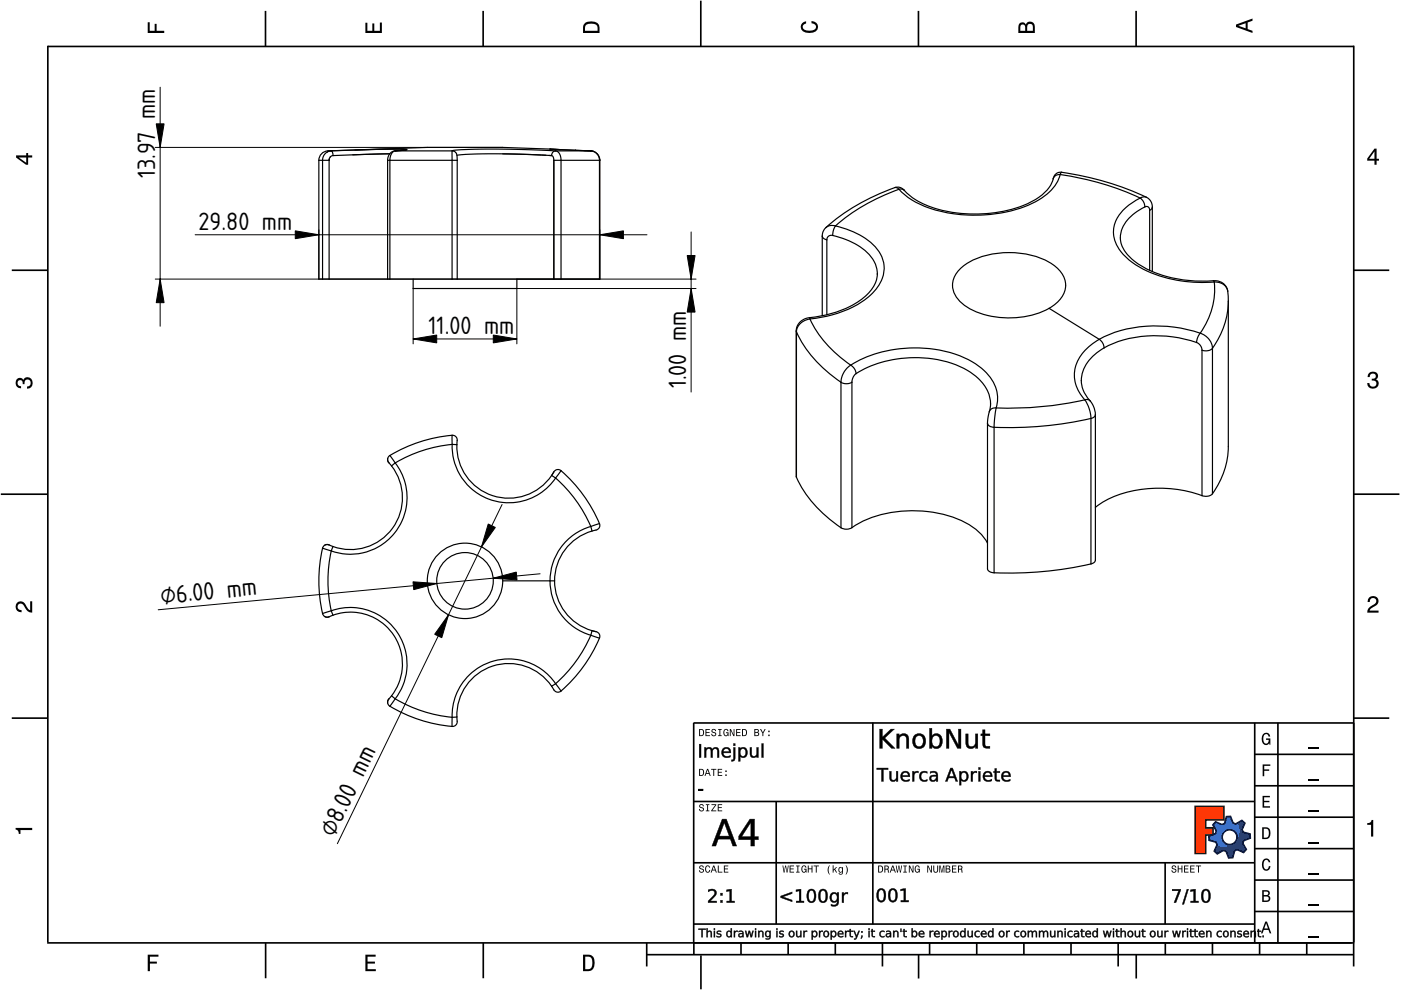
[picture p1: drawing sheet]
<svg xmlns="http://www.w3.org/2000/svg" width="297mm" height="210mm" viewBox="0 0 297 210" stroke-linecap="round" stroke-linejoin="round" font-family="sans-serif">
<defs><g id="words">
<g font-size="5">
<text x="32.9" y="37.8" transform="rotate(-90 32.9 37.8)">13.97 mm</text>
<text x="42.1" y="48.7">29.80 mm</text>
<text x="90.9" y="70.8">11.00 mm</text>
<text x="145.4" y="82.4" transform="rotate(-90 145.4 82.4)">1.00 mm</text>
<text x="34.2" y="128.1" transform="rotate(-5 34.2 128.1)">⌀6.00 mm</text>
<text x="77" y="164.9" transform="rotate(-64 77 164.9)">mm</text>
<text x="70.8" y="177.7" transform="rotate(-64 70.8 177.7)">⌀8.0</text>
</g>
</g></defs>
<g fill="none" stroke="#000" stroke-width=".35">
<path d="M10.1 9.7v190.1M10.1 9.9h277M56.3 2.3v7.5M102.4 2.3v7.5M148.6 .1v9.8M194.7 2.3v7.5M240.9 2.3v7.5M287 9.7v195.2M2.5 57.3h7.5M287.1 57.3h7.4M.2 104.8h10M287 104.8h9.7"/>
<path d="M2.5 152.3h7.5M147 153.3h140.1M147.1 153.3v49.1M185.1 153.2v42.8M266 159.9h21M266 153.3v46.7M270.9 153.3v46.7M287.1 152.3h7.4M147 169.9h119M164.6 169.9v26M266 179.9h21M266 173.3h21"/>
<path d="M266 166.6h21M10 199.9h277.1M56.3 199.9v7.5M102.5 199.9v7.5M137.1 199.9v5M147 195.9h119M147 182.9h119M157.1 199.9v2.5M167.1 199.9v2.5M177.1 199.9v2.5M187.1 199.9v5M197.1 199.9v2.5"/>
<path d="M207.1 199.9v2.5M217.1 199.9v2.5M227.1 199.9v2.5M237.1 199.9v5M247 182.9v13M247.1 199.9v2.5M257.1 199.9v2.5M266 193.3h21M266 186.6h21M267.1 199.9v2.5M277.1 199.9v2.5M137.1 202.4h150"/>
<path d="M148.6 202.6v7.2M194.8 202.4v5.1M240.9 202.4v5.1"/>
</g>
<g fill="#000">
<path d="M31.3 4.7h.4v1.8h1.1v-1.4h.4v1.4h1.6v.5h-3.5z" fill-rule="evenodd"/>
<path d="M77.5 4.8h.4v1.7h1v-1.5h.5v1.5h1.1v-1.7h.5v2.2h-3.5z" fill-rule="evenodd"/>
<path d="M124.1 4.9a2.19 2.19 0 0 0-.5 2.1h3.5v-1.2a1.42 1.42 0 0 0-1.7-1.3zM124.3 5.2a2.14 2.14 0 0 1 2.3 .3l.1 1h-2.7l.1-1z" fill-rule="evenodd"/>
<path d="M170.1 4.9l.8-.4v.5a.7 .7 0 0 0-.7 .5 .7 .7 0 0 0 .3 .8 1.69 1.69 0 0 0 2.5-.6 .9 .9 0 0 0-.9-.8v-.5a1.24 1.24 0 0 1 1.3 1.1 1.24 1.24 0 0 1-1 1.4 2.22 2.22 0 0 1-2.5-.7l-.1-.5z" fill-rule="evenodd"/>
<path d="M216.1 5l-.2 .8v1.2h3.5v-1.3a.98 .98 0 0 0-.7-1.1 .98 .98 0 0 0-1.2 .6 .84 .84 0 0 0-1.4-.2zM216.4 5.3a.54 .54 0 0 1 .7-.1 .54 .54 0 0 1 .3 .6v.7h-1.1zM217.9 5.2a.62 .62 0 0 1 .7-.1 .62 .62 0 0 1 .4 .6v.8h-1.2z" fill-rule="evenodd"/>
<path d="M262.1 5.2v.5l3.5 1.3v-.5l-1.1-.3v-1.4l1.1-.4v-.5zM262.6 5.5l1.5-.6v1.1z" fill-rule="evenodd"/>
<path d="M3.4 32.9v.5l2.1 1.5h.5v-1.5h.8v-.5h-.8v-.5h-.4v.5zM4 33.4h1.6v1.1z" fill-rule="evenodd"/>
<path d="M291.4 31.5l-1.5 2.1v.5h1.5v.8h.5v-.8h.5v-.4h-.5v-2.2zM291.4 32.1v1.6h-1.1z" fill-rule="evenodd"/>
<path d="M3.6 80.4a.86 .86 0 0 1 1.4 .1 1.06 1.06 0 0 1 1.2-.5 1.06 1.06 0 0 1 .7 1.2 1.1 1.1 0 0 1-1.2 1.2v-.4a.71 .71 0 0 0 .8-1 .71 .71 0 0 0-1.3-.1v.6h-.4a.61 .61 0 0 0-.3-.8 .61 .61 0 0 0-.8 .2 .61 .61 0 0 0 .2 .8l.6 .2v.4a1.15 1.15 0 0 1-1.2-.6 1.15 1.15 0 0 1 .3-1.3z" fill-rule="evenodd"/>
<path d="M290.3 79.1a1.08 1.08 0 0 1 1.3-.2 1.08 1.08 0 0 1 .5 1.3l-.4 .2a1.06 1.06 0 0 1 .6 1.3 1.06 1.06 0 0 1-1.2 .7 1.1 1.1 0 0 1-1.2-1.2h.4a.71 .71 0 0 0 1 .8 .71 .71 0 0 0 .1-1.3h-.6v-.4a.61 .61 0 0 0 .8-.3 .61 .61 0 0 0-.2-.8 .61 .61 0 0 0-.8 .2l-.2 .5h-.4z" fill-rule="evenodd"/>
<path d="M3.6 127.8a1.22 1.22 0 0 1 2 .7l.4 .6 .4 .3v-1.9h.4v2.4a1.8 1.8 0 0 1-1.7-1.4 .71 .71 0 0 0-.9-.5 .71 .71 0 0 0-.5 .8 .71 .71 0 0 0 .9 .6v.4a1.18 1.18 0 0 1-1.2-.6 1.18 1.18 0 0 1 .2-1.4z" fill-rule="evenodd"/>
<path d="M290.3 126.7a1.18 1.18 0 0 1 1.9 .3 1.18 1.18 0 0 1-1 1.7l-.5 .3-.3 .5h1.9v.4h-2.4a1.8 1.8 0 0 1 1.4-1.7 .71 .71 0 0 0 .5-.9 .71 .71 0 0 0-.9-.5 .71 .71 0 0 0-.5 .8h-.4z" fill-rule="evenodd"/>
<path d="M148.2 154.6v1.5h.5a.77 .77 0 0 0 .6-.8 .77 .77 0 0 0-.6-.7zM148.4 154.8a.58 .58 0 0 1 .7 .5 .58 .58 0 0 1-.7 .6zM149.6 154.6v1.5h.9v-.2h-.7v-.5h.6v-.2h-.6v-.4h.7v-.2zM151 154.7a.53 .53 0 0 0 0 .6 .53 .53 0 0 0 .6 .2 .32 .32 0 0 1-.3 .5 .32 .32 0 0 1-.3-.4h-.2a.5 .5 0 0 0 .7 .5 .5 .5 0 0 0 .1-.8l-.4-.1a.28 .28 0 0 1-.1-.4 .28 .28 0 0 1 .4-.1 .28 .28 0 0 1 .1 .3h.2a.51 .51 0 0 0-.3-.4 .51 .51 0 0 0-.5 .1zM152.3 154.6v.2h.2v1.1h-.2v.2h.7v-.2h-.3v-1.1h.3v-.2zM153.5 154.7a.81 .81 0 0 0 .5 1.4l.3-.2 .2 .2v-.8h-.6v.1h.4l-.2 .5a.6 .6 0 0 1-.5-.6 .6 .6 0 0 1 .4-.6l.2 .3h.2l-.1-.3a.53 .53 0 0 0-.8 0zM154.7 154.6v1.5h.2v-1.3l.6 1.3h.2v-1.5h-.2v1.2l-.5-1.2zM156.1 154.6v1.5h.9v-.2h-.7v-.5h.6v-.2h-.6v-.4h.7v-.2zM157.3 154.6v1.5h.5a.77 .77 0 0 0 .6-.8 .77 .77 0 0 0-.6-.7zM157.5 154.8a.58 .58 0 0 1 .7 .5 .58 .58 0 0 1-.7 .6zM159.9 154.6v1.5h.6a.42 .42 0 0 0 .5-.3 .42 .42 0 0 0-.3-.5l.2-.2-.1-.4zM160.1 154.8h.3a.23 .23 0 0 1 .3 .2 .23 .23 0 0 1-.3 .2h-.3zM160.1 155.4h.4a.26 .26 0 0 1 .3 .2 .26 .26 0 0 1-.3 .3h-.4zM161.1 154.6l.5 .9v.6h.2v-.6l.5-.9h-.2l-.4 .7-.3-.7zM162.9 155.8v.3h.3v-.3zM162.9 154.9v.3h.3v-.3z" fill-rule="evenodd"/>
<path d="M267.8 155.7a.85 .85 0 0 1 .9-.3 .85 .85 0 0 1 .6 .8h-.3l-.1-.3a.49 .49 0 0 0-.4-.3 .49 .49 0 0 0-.5 .3 1.2 1.2 0 0 0 .4 1.8 .66 .66 0 0 0 .6-.8h-.6v-.3h.9v1.3h-.1l-.1-.3-.3 .3a.85 .85 0 0 1-1.2-.7v-1.1z" fill-rule="evenodd"/>
<path d="M3.3 175.5h3.5v.5h-2.5v.8h-.3a.77 .77 0 0 0-.7-.9z" fill-rule="evenodd"/>
<path d="M148.4 170.6a.53 .53 0 0 0 0 .6 .53 .53 0 0 0 .6 .2 .32 .32 0 0 1-.3 .5 .32 .32 0 0 1-.3-.4h-.2a.5 .5 0 0 0 .7 .6 .5 .5 0 0 0 .1-.9l-.4-.1a.28 .28 0 0 1-.1-.4 .28 .28 0 0 1 .4-.1 .28 .28 0 0 1 .1 .4h.2a.51 .51 0 0 0-.3-.5 .51 .51 0 0 0-.5 .1zM149.7 170.5v.2h.2v1.1h-.2v.2h.7v-.2h-.3v-1.1h.3v-.2zM150.8 170.5v.2h.8l-.8 1.3h1.1v-.2h-.9l.9-1.3zM152.2 170.5v1.5h.9v-.2h-.7v-.5h.6v-.2h-.6v-.4h.7v-.2z" fill-rule="evenodd"/>
<path d="M148.2 163v1.5h.5a.77 .77 0 0 0 .6-.7 .77 .77 0 0 0-.6-.8zM148.4 163.2a.57 .57 0 0 1 .7 .6 .57 .57 0 0 1-.7 .5zM149.9 163l-.5 1.5h.2l.1-.4h.6l.2 .4h.2l-.6-1.5zM150 163.2l.3 .7h-.5zM150.8 163v.2h.4v1.3h.2v-1.3h.5v-.2zM152.2 163v1.5h.9v-.2h-.7v-.5h.6v-.2h-.6v-.4h.7v-.2zM153.8 164.2v.3h.3v-.3zM153.8 163.4v.3h.3v-.3z" fill-rule="evenodd"/>
<path d="M253.4 171h6.1v2.8h-3.9v1.7h1.6v1.5h-1.6v4h-2.2z" fill-rule="evenodd"/>
<path d="M257.7 174.3l-.5 .6 .7 1.3-.2 .6-1.4 .5v.9l1.5 .4 .3 .5-.7 1.4 .7 .5 1.3-.7 .6 .2 .5 1.4 .9-.1 .3-1.4 .6-.3 1.4 .6 .5-.6-.7-1.3 .2-.6 1.4-.5-.1-.9-1.4-.4-.3-.5 .6-1.4-.6-.6-1.3 .8-.6-.2-.5-1.4h-.9l-.4 1.5-.5 .2zM259.1 177.5a1.6 1.6 0 0 1 3.2 0 1.6 1.6 0 0 1-3.2 0z" fill-rule="evenodd"/>
<path d="M267.7 168.7h1.5v.3h-1.2v.8h1.1v.3h-1.1v.8h1.3v.3h-1.6z" fill-rule="evenodd"/>
<path d="M267.7 162.1h1.6v.3h-1.3v.7h1.1v.3h-1.1v1.2h-.3z" fill-rule="evenodd"/>
<path d="M267.6 175.4v2.5h.8a1.37 1.37 0 0 0 .7-2.2 1.56 1.56 0 0 0-1.5-.3zM267.9 175.7a.98 .98 0 0 1 1.2 .7 .98 .98 0 0 1-.7 1.2h-.5z" fill-rule="evenodd"/>
<path d="M289.9 174.5a.77 .77 0 0 0 .9-.6h.4v3.5h-.5v-2.5h-.8z" fill-rule="evenodd"/>
<path d="M148.4 183.6a.53 .53 0 0 0 0 .6 .53 .53 0 0 0 .6 .2 .32 .32 0 0 1-.3 .5 .32 .32 0 0 1-.3-.4h-.2a.5 .5 0 0 0 .7 .6 .5 .5 0 0 0 .1-.9l-.4-.1a.28 .28 0 0 1-.1-.4 .28 .28 0 0 1 .4-.1 .28 .28 0 0 1 .1 .4h.2a.51 .51 0 0 0-.3-.5 .51 .51 0 0 0-.5 .1zM149.6 183.7l-.1 .2a.67 .67 0 0 0 .1 .9 .67 .67 0 0 0 .8 .1l.2-.4h-.2l-.2 .3a.6 .6 0 0 1-.5-.5 .6 .6 0 0 1 .4-.6l.3 .3h.2l-.2-.4a.5 .5 0 0 0-.8 .1zM151.2 183.5l-.5 1.5h.2l.1-.4h.6l.2 .4h.2l-.6-1.5zM151.3 183.7l.3 .7h-.5zM152.2 183.5v1.5h1v-.2h-.8v-1.3zM153.5 183.5v1.5h.9v-.2h-.7v-.5h.6v-.2h-.6v-.4h.7v-.2z" fill-rule="evenodd"/>
<path d="M165.9 183.5l.3 1.5h.1l.3-1.3 .2 1.3h.2l.2-1.5h-.1l-.2 1.3-.2-1.3h-.2l-.2 1.3-.2-1.3zM167.4 183.5v1.5h1v-.2h-.8v-.5h.7v-.2h-.7v-.4h.7v-.2zM168.8 183.5v.2h.3v1.1h-.3v.2h.7v-.2h-.2v-1.1h.2v-.2zM170.1 183.7a.82 .82 0 0 0 .5 1.3l.3-.2 .1 .2v-.8h-.5v.2h.3l-.2 .4a.6 .6 0 0 1-.5-.5 .6 .6 0 0 1 .5-.6l.2 .3h.2l-.2-.4a.53 .53 0 0 0-.7 .1zM171.3 183.5v1.5h.2v-.7h.6v.7h.2v-1.5h-.2v.6h-.6v-.6zM172.5 183.5v.2h.5v1.3h.2v-1.3h.4v-.2zM175.8 183.5a1.35 1.35 0 0 0 .2 1.9 1.84 1.84 0 0 1 0-1.9zM176.5 183.5v1.5h.2v-.4l.2-.2 .4 .6h.2l-.4-.7 .4-.5h-.2l-.6 .6v-.9zM177.9 184a.59 .59 0 0 0-.2 .7 .59 .59 0 0 0 .7 .3l.1-.2a.31 .31 0 0 1-.1 .5 .31 .31 0 0 1-.4-.2h-.2a.47 .47 0 0 0 .5 .4 .47 .47 0 0 0 .4-.5v-1.2h-.2v.2l-.3-.2zM178 184.1l.1-.1a.42 .42 0 0 1 .4 .4 .42 .42 0 0 1-.4 .5l-.1-.3zM179.3 183.5a1.85 1.85 0 0 1 0 1.9 1.22 1.22 0 0 0 0-1.9z" fill-rule="evenodd"/>
<path d="M186.2 183.5v1.5h.5a.77 .77 0 0 0 .6-.7 .77 .77 0 0 0-.6-.8zM186.4 183.7a.58 .58 0 0 1 .6 .6 .58 .58 0 0 1-.6 .5zM187.5 183.5v1.5h.2v-.6a.45 .45 0 0 1 .5 .1 .45 .45 0 0 1 .1 .5h.2l-.2-.7a.42 .42 0 0 0 .1-.5 .42 .42 0 0 0-.4-.3zM187.7 183.7h.2a.26 .26 0 0 1 .4 .3 .26 .26 0 0 1-.4 .2h-.2zM189.2 183.5l-.6 1.5h.2l.2-.4h.6l.1 .4h.2l-.5-1.5zM189.3 183.7l.2 .7h-.4zM189.9 183.5l.3 1.5h.2l.2-1.3 .2 1.3h.2l.3-1.5h-.2l-.2 1.3-.2-1.3h-.2l-.2 1.3-.2-1.3zM191.5 183.5v.2h.3v1.1h-.3v.2h.8v-.2h-.3v-1.1h.3v-.2zM192.7 183.5v1.5h.2v-1.2l.5 1.2h.3v-1.5h-.2v1.2l-.6-1.2zM194.1 183.7a.81 .81 0 0 0 .5 1.3l.3-.2 .1 .2v-.8h-.5v.2h.3l-.2 .4a.6 .6 0 0 1-.5-.5 .6 .6 0 0 1 .5-.6l.2 .3h.2l-.2-.4a.53 .53 0 0 0-.7 .1zM196.6 183.5v1.5h.2v-1.2l.6 1.2h.2v-1.5h-.2v1.2l-.6-1.2zM197.9 183.5v.9a.52 .52 0 0 0 .5 .6 .52 .52 0 0 0 .5-.6v-.9h-.2v.9a.33 .33 0 0 1-.3 .5 .33 .33 0 0 1-.3-.5v-.9zM199.2 183.5v1.5h.1v-1.4l.3 1.4h.2l.3-1.4v1.4h.1v-1.5h-.2l-.3 1.3-.3-1.3zM200.5 183.5v1.5h.6a.42 .42 0 0 0 .4-.3 .42 .42 0 0 0-.2-.5l.2-.2-.1-.4zM200.7 183.7h.3a.23 .23 0 0 1 .3 .2 .23 .23 0 0 1-.3 .2h-.3zM200.7 184.3h.3a.26 .26 0 0 1 .3 .3 .26 .26 0 0 1-.3 .2h-.3zM201.8 183.5v1.5h1v-.2h-.8v-.5h.7v-.2h-.7v-.4h.8v-.2zM203.1 183.5v1.5h.2v-.6a.45 .45 0 0 1 .5 .1 .45 .45 0 0 1 .1 .5h.2l-.2-.7a.42 .42 0 0 0 .1-.5 .42 .42 0 0 0-.4-.3zM203.3 183.7h.3a.26 .26 0 0 1 .3 .3 .26 .26 0 0 1-.4 .2h-.2z" fill-rule="evenodd"/>
<path d="M248.5 183.6a.53 .53 0 0 0 0 .6 .53 .53 0 0 0 .6 .2 .32 .32 0 0 1-.2 .5 .32 .32 0 0 1-.3-.4h-.2a.5 .5 0 0 0 .6 .6 .5 .5 0 0 0 .2-.9l-.4-.1a.28 .28 0 0 1-.1-.4 .28 .28 0 0 1 .3-.1 .28 .28 0 0 1 .2 .4h.2a.51 .51 0 0 0-.3-.5 .51 .51 0 0 0-.6 .1zM249.7 183.5v1.5h.2v-.7h.6v.7h.2v-1.5h-.2v.6h-.6v-.6zM251 183.5v1.5h1v-.2h-.8v-.5h.7v-.2h-.7v-.4h.8v-.2zM252.3 183.5v1.5h1v-.2h-.8v-.5h.7v-.2h-.7v-.4h.8v-.2zM253.5 183.5v.2h.5v1.3h.2v-1.3h.5v-.2z" fill-rule="evenodd"/>
<path d="M268.3 195.4l-1 2.5h.4l.2-.7h1l.3 .7h.3l-.9-2.5zM268.4 195.8l.4 1.1h-.7z" fill-rule="evenodd"/>
<path d="M267.6 188.7v2.5h1a.7 .7 0 0 0 .7-.5 .7 .7 0 0 0-.4-.8 .61 .61 0 0 0 .3-.8 .61 .61 0 0 0-.7-.4zM267.9 189h.6a.38 .38 0 0 1 .4 .4 .38 .38 0 0 1-.5 .4h-.5zM267.9 190.1h.6a.44 .44 0 0 1 .5 .4 .44 .44 0 0 1-.5 .4h-.6z" fill-rule="evenodd"/>
<path d="M267.8 182.3a.85 .85 0 0 1 .9-.3 .85 .85 0 0 1 .6 .8h-.3l-.1-.2a.47 .47 0 0 0-.4-.3 .47 .47 0 0 0-.4 .3 1.21 1.21 0 0 0 .4 1.7 .64 .64 0 0 0 .5-.7h.4a.89 .89 0 0 1-.8 1 .89 .89 0 0 1-1-.7v-1.1z" fill-rule="evenodd"/>
<path d="M31.3 202.4h2.3v.4h-1.8v1.1h1.5v.4h-1.5v1.6h-.5z" fill-rule="evenodd"/>
<path d="M77.5 202.4h2.1v.4h-1.7v1.1h1.6v.4h-1.6v1.2h1.8v.4h-2.2z" fill-rule="evenodd"/>
<path d="M123.6 202.4v3.5h1.2a1.42 1.42 0 0 0 1.3-1.7 1.38 1.38 0 0 0-1.3-1.8zM124.1 202.8l1 .1a1.89 1.89 0 0 1 0 2.5l-1 .1z" fill-rule="evenodd"/>
</g>
<path d="M277.3 158.6h2.2M277.3 178.6h2.2M277.3 172h2.2M277.3 165.3h2.2M277.3 198.6h2.2M277.3 192h2.2M277.3 185.3h2.2" fill="none" stroke="#000" stroke-width=".25"/>
<g fill="#000">
<path d="M148.1 167.3h1v.3h-1z"/>
<path d="M148.2 157.8h.4v2.8h-.4zM149.4 158.5h.3v.3a.72 .72 0 0 1 .7-.4 .72 .72 0 0 1 .6 .5 .75 .75 0 0 1 .9-.4 .75 .75 0 0 1 .5 .8v1.3h-.3v-1.3a.52 .52 0 0 0-.6-.6 .52 .52 0 0 0-.4 .7v1.2h-.4v-1.3a.52 .52 0 0 0-.5-.6 .52 .52 0 0 0-.5 .7v1.2h-.3zM153.3 158.7a.98 .98 0 0 1 1.2-.2 .98 .98 0 0 1 .4 1.1h-1.5a.9 .9 0 0 0 1.5 .6v.3a1.19 1.19 0 0 1-1.6-.2 1.19 1.19 0 0 1 0-1.6zM153.6 158.9l-.2 .5h1.2a.6 .6 0 0 0-.4-.6 .6 .6 0 0 0-.6 .1zM155.5 158.5h.4l-.1 2.4-.2 .4-.5 .1v-.3h.2l.2-.2zM155.5 157.7h.4v.4h-.4zM156.6 158.5h.3v.3a.87 .87 0 0 1 1.1-.3 .87 .87 0 0 1 .5 1 .87 .87 0 0 1-.5 1.1 .87 .87 0 0 1-1.1-.3v1.1h-.3zM157.2 158.8a.8 .8 0 0 0-.3 1 .8 .8 0 0 0 .9 .5 .8 .8 0 0 0 .3-1 .8 .8 0 0 0-.9-.5zM159 158.5h.4v1.3a.55 .55 0 0 0 .5 .6 .55 .55 0 0 0 .5-.7v-1.2h.4v2.1h-.4v-.3a.77 .77 0 0 1-.9 .3 .77 .77 0 0 1-.5-.8zM161.5 157.7h.3v2.9h-.3z"/>
<path d="M148.2 157.7h.5v2.9h-.5zM148.2 157.8v2.8h.4v-2.8zM149.3 158.4h.5l-.1 .4a.69 .69 0 0 1 .7-.4 .69 .69 0 0 1 .6 .5 .77 .77 0 0 1 1-.5 .77 .77 0 0 1 .5 .9v1.3h-.4v-1.3a.48 .48 0 0 0-.6-.5 .48 .48 0 0 0-.4 .6v1.2h-.4v-1.3a.48 .48 0 0 0-.5-.5 .48 .48 0 0 0-.4 .6v1.2h-.5zM149.4 158.5v2.1h.3v-1.2a.56 .56 0 0 1 .5-.7 .56 .56 0 0 1 .6 .6l-.1 1.3h.4l-.1-1.2a.56 .56 0 0 1 .5-.7 .56 .56 0 0 1 .6 .6v1.3h.3v-1.3a.72 .72 0 0 0-.5-.8 .72 .72 0 0 0-.9 .5 .7 .7 0 0 0-.7-.5 .7 .7 0 0 0-.6 .5v-.5zM153.2 158.7a1 1 0 0 1 1.3-.2 1 1 0 0 1 .4 1.2l-1.5-.1a.88 .88 0 0 0 .6 .7 .88 .88 0 0 0 .9-.2v.4a1.23 1.23 0 0 1-1.6-.1 1.23 1.23 0 0 1-.1-1.7zM153.3 158.8a1.15 1.15 0 0 0 0 1.5 1.15 1.15 0 0 0 1.5 .2l.1-.3a.91 .91 0 0 1-1 .2 .91 .91 0 0 1-.6-.8h1.6a.93 .93 0 0 0-.5-1 .93 .93 0 0 0-1.1 .2zM153.6 158.9l-.2 .5h1.2a.6 .6 0 0 0-.4-.6 .6 .6 0 0 0-.6 .1zM153.5 158.9a.62 .62 0 0 1 .8-.2 .62 .62 0 0 1 .3 .7h-1.3zM155.5 158.4h.4v2.2a.65 .65 0 0 1-.2 .7 .65 .65 0 0 1-.7 .1v-.3l.3-.1 .2-.1zM155.5 158.5v2.4l-.1 .2h-.3v.3l.5-.1 .2-.4 .1-2.4zM155.5 157.6h.4v.5h-.4zM155.5 157.7v.4h.4v-.4zM156.5 158.4h.5l-.1 .4a.8 .8 0 0 1 .8-.4 .8 .8 0 0 1 .7 .5 1.08 1.08 0 0 1 0 1.3 1.08 1.08 0 0 1-1.2 .4l-.3-.3 .1 1.2h-.5zM156.6 158.5v2.9h.3v-1.3a.82 .82 0 0 0 1 .5 .82 .82 0 0 0 .5-1.1 .82 .82 0 0 0-.5-1 .82 .82 0 0 0-1 .5v-.5zM157.2 158.9a.76 .76 0 0 0-.3 .9 .76 .76 0 0 0 .9 .4 .76 .76 0 0 0 .3-.9 .76 .76 0 0 0-.9-.4zM157.2 158.8a.84 .84 0 0 1 1 .5 .84 .84 0 0 1-.5 1.1 .88 .88 0 0 1-.9-.6 .88 .88 0 0 1 .4-1zM159 158.4h.4v1.4a.5 .5 0 0 0 .5 .5 .5 .5 0 0 0 .5-.6v-1.3h.4v2.2h-.4v-.3a.79 .79 0 0 1-.9 .4 .79 .79 0 0 1-.5-.9zM159 158.5l.1 1.3a.74 .74 0 0 0 .5 .8 .74 .74 0 0 0 .9-.5l-.1 .5h.4v-2.1h-.4l.1 1.2a.59 .59 0 0 1-.6 .7 .59 .59 0 0 1-.6-.6l.1-1.3zM161.5 157.6h.4v3h-.4zM161.5 157.7v2.9h.3v-2.9z"/>
<path d="M186.5 154.6h.6v1.7l1.8-1.7h.7l-2 1.9 2.1 2.2h-.7l-1.9-2v2h-.6zM190.1 155.6h.5v.5a1.11 1.11 0 0 1 1.4-.5 1.11 1.11 0 0 1 .7 1.2v1.9h-.5v-1.9a.79 .79 0 0 0-.8-.8 .79 .79 0 0 0-.8 .9v1.8h-.5zM194.2 156.3a1.18 1.18 0 0 0-.2 1.3 1.18 1.18 0 0 0 1.1 .7 1.29 1.29 0 0 0 .6-1.3 1.29 1.29 0 0 0-.8-1zM193.8 156a1.46 1.46 0 0 1 1.9-.2 1.46 1.46 0 0 1 .5 1.7 1.43 1.43 0 0 1-1.7 1.2 1.43 1.43 0 0 1-1-1.9zM198 156.1a1.32 1.32 0 0 0 .4 2.2 1.25 1.25 0 0 0 .9-1.2 1.25 1.25 0 0 0-.9-1.1zM197.1 154.4h.5v1.7a1.25 1.25 0 0 1 1.5-.4 1.25 1.25 0 0 1 .7 1.4 1.25 1.25 0 0 1-.7 1.5 1.25 1.25 0 0 1-1.5-.4v.5h-.5zM200.7 154.6h.7l1.8 3.4v-3.4h.5v4.1h-.7l-1.8-3.4v3.4h-.5zM204.8 155.6h.5v1.8a.79 .79 0 0 0 .8 .9 .79 .79 0 0 0 .7-1v-1.7h.5v3.1h-.5v-.5a1.11 1.11 0 0 1-1.3 .5 1.11 1.11 0 0 1-.7-1.2zM208.3 154.7h.5v.9h1.1v.4h-1.1l.1 2 .3 .2h.7v.5h-.5a.83 .83 0 0 1-1.1-1v-1.7h-.3v-.4h.3z"/>
<path d="M186.5 154.5h.6v1.8l1.8-1.8h.8l-2.1 2 2.3 2.2h-.9l-1.9-2v2h-.6zM186.5 154.6v4.1h.6l-.1-2.1 2 2.1h.7l-2.2-2.2 2.1-1.9h-.7l-1.9 1.8 .1-1.8zM190.1 155.6h.6l-.1 .5a1.12 1.12 0 0 1 1.4-.5 1.12 1.12 0 0 1 .7 1.2v1.9h-.6v-1.9a.74 .74 0 0 0-.7-.8 .74 .74 0 0 0-.7 .9v1.8h-.6zM190.1 155.6v3.1h.5v-1.8a.83 .83 0 0 1 .8-1 .83 .83 0 0 1 .8 .9v1.9h.5l-.1-1.9a1.07 1.07 0 0 0-.7-1.2 1.07 1.07 0 0 0-1.3 .6v-.6zM194.4 156.1a1.25 1.25 0 0 0 .5 2.2 1.19 1.19 0 0 0 .8-1.2 1.19 1.19 0 0 0-.8-1.1zM194.2 156.2a.93 .93 0 0 1 1.2-.2 .93 .93 0 0 1 .4 1.1 .95 .95 0 0 1-.9 1.3 .95 .95 0 0 1-.9-1.3zM193.8 155.9a1.5 1.5 0 0 1 1.9-.2 1.5 1.5 0 0 1 .6 1.8 1.48 1.48 0 0 1-1.8 1.2 1.48 1.48 0 0 1-1.1-1.9zM193.9 156a1.59 1.59 0 0 0-.3 1.8 1.59 1.59 0 0 0 1.6 .9 1.64 1.64 0 0 0 1-1.6 1.64 1.64 0 0 0-1-1.5l-.9 .1zM198 156.1a1.27 1.27 0 0 0 .4 2.2 1.2 1.2 0 0 0 .8-1.2 1.2 1.2 0 0 0-.8-1.1zM198 156.1a.94 .94 0 0 1 1 0 .94 .94 0 0 1 .3 1 .94 .94 0 0 1-.9 1.3 .94 .94 0 0 1-.9-1.3l.1-.6zM197 154.4h.6v1.7a1.17 1.17 0 0 1 1.2-.6 1.17 1.17 0 0 1 1 1 1.59 1.59 0 0 1-1.5 2.3l-.5-.3-.2-.3v.5h-.6zM197.1 154.4v4.3h.5l-.1-.7a1.2 1.2 0 0 0 1.6 .6 1.2 1.2 0 0 0 .7-1.5 1.21 1.21 0 0 0-.7-1.4 1.21 1.21 0 0 0-1.6 .5l.1-1.8zM200.6 154.5h.8l1.8 3.5v-3.5h.6v4.2h-.8l-1.8-3.4v3.4h-.6zM200.7 154.6v4.1h.5v-3.5l1.8 3.5h.7v-4.1h-.5v3.4l-1.8-3.4zM204.7 155.6h.6v1.8a.74 .74 0 0 0 .8 .9 .74 .74 0 0 0 .7-1v-1.7h.6v3.1h-.6v-.5a1.13 1.13 0 0 1-1.4 .5 1.13 1.13 0 0 1-.7-1.2zM204.8 155.6v1.9a1.08 1.08 0 0 0 .8 1.1 1.08 1.08 0 0 0 1.3-.6l-.1 .7h.5v-3.1h-.5l.1 1.7a.83 .83 0 0 1-.8 1.1 .83 .83 0 0 1-.9-1l.1-1.8zM208.3 154.7h.6l-.1 .9h1.1v.4h-1.1l.1 2 .2 .2h.8v.5a1.15 1.15 0 0 1-1.6-1v-1.7h-.4v-.4h.4zM208.3 154.7l.1 1-.4-.1v.4h.4v2a.73 .73 0 0 0 1 .6l.5 .1v-.5l-.7 .1-.4-.2v-2.1h1.1v-.4l-1.1 .1v-1z"/>
<path d="M148 167.3h1.1v.4h-1.1zM148.1 167.3v.3h1v-.3z"/>
<path d="M153.6 174.4l-1.1 2.9h2.1zM153.1 173.7h.9l2.2 5.7h-.8l-.5-1.5h-2.6l-.5 1.5h-.9zM159.2 174.3l-2 3.1h2zM159 173.7h1v3.7h.8v.6h-.8v1.4h-.8v-1.4h-2.6v-.7z"/>
<path d="M153.5 174.4l-1 2.9h2.1zM153.6 174.3l1.1 3h-2.3zM153.1 173.6h.9l2.2 5.8h-.9l-.4-1.5h-2.6l-.5 1.5h-.9zM153.1 173.7l-2.2 5.7h.9l.4-1.5h2.7l.5 1.5h.8l-2.2-5.7zM159.2 174.3l-1.9 3.1h1.9zM159.2 174.2v3.2h-2zM159 173.6h1v3.8l.8-.1v.8l-.8-.1v1.4h-.8v-1.4l-2.6 .1v-.8zM159 173.7l-2.4 3.6v.7h2.6v1.4h.8l-.1-1.4h.9v-.6h-.9l.1-3.7z"/>
<path d="M185.9 162.8h2.4v.4h-1v2.5h-.4v-2.5h-1zM188.6 163.5h.4v1.3a.55 .55 0 0 0 .5 .6 .55 .55 0 0 0 .5-.7v-1.2h.4v2.2h-.4v-.4a.77 .77 0 0 1-.9 .4 .77 .77 0 0 1-.5-.9zM191.2 163.8a.98 .98 0 0 1 1.2-.2 .98 .98 0 0 1 .5 1.1h-1.6a.9 .9 0 0 0 1.5 .5v.4a1.19 1.19 0 0 1-1.6-.2 1.19 1.19 0 0 1 0-1.6zM191.5 164l-.2 .4h1.3a.6 .6 0 0 0-.4-.6 .6 .6 0 0 0-.7 .2zM193.5 163.5h.3v.4l.4-.4h.5v.4a.62 .62 0 0 0-.7 0 .62 .62 0 0 0-.2 .6v1.2h-.3zM195.2 163.8l.5-.3h.4l.5 .1v.4a.82 .82 0 0 0-1.1 .1 .82 .82 0 0 0 0 1.1 .82 .82 0 0 0 1.1 .1v.3a1.14 1.14 0 0 1-1.5-.3 1.14 1.14 0 0 1 .1-1.5zM197.6 164.7a.48 .48 0 0 0 .1 .7 .48 .48 0 0 0 .7-.3l.1-.5zM197.2 163.6a1.02 1.02 0 0 1 1.6 .9v1.2h-.3v-.4a.75 .75 0 0 1-1 .4 .75 .75 0 0 1-.4-.9 .75 .75 0 0 1 .9-.5h.5a.76 .76 0 0 0-1.3-.3zM201.7 163.2l-.5 1.4h1.1zM201.5 162.8h.5l1 2.9h-.4l-.2-.8h-1.3l-.2 .8h-.4zM203.4 163.5h.4v.4a.87 .87 0 0 1 1.1-.3 .87 .87 0 0 1 .4 1 .87 .87 0 0 1-.4 1 .87 .87 0 0 1-1.1-.3v1.2h-.4zM204 163.9a.8 .8 0 0 0-.3 1 .8 .8 0 0 0 1 .4 .8 .8 0 0 0 .3-1 .8 .8 0 0 0-1-.4zM205.9 163.5h.3v.4l.4-.4h.5v.4a.62 .62 0 0 0-.6 0 .62 .62 0 0 0-.3 .6v1.2h-.3zM207.5 163.5h.3v2.2h-.3zM207.5 162.7h.3v.5h-.3zM208.7 163.8a.98 .98 0 0 1 1.2-.2 .98 .98 0 0 1 .5 1.1h-1.6a.9 .9 0 0 0 1.5 .5v.4a1.19 1.19 0 0 1-1.6-.2 1.19 1.19 0 0 1 0-1.6zM209 164l-.2 .4h1.2a.6 .6 0 0 0-.3-.6 .6 .6 0 0 0-.7 .2zM210.9 162.9h.4v.6h.7v.3h-.7v1.4l.2 .2h.5v.3l-.8-.1-.2-.2-.1-1.6h-.2v-.3h.2zM212.6 163.8a.98 .98 0 0 1 1.2-.2 .98 .98 0 0 1 .5 1.1h-1.6a.9 .9 0 0 0 1.5 .5v.4a1.19 1.19 0 0 1-1.6-.2 1.19 1.19 0 0 1 0-1.6zM212.9 164l-.2 .4h1.2a.6 .6 0 0 0-.3-.6 .6 .6 0 0 0-.7 .2z"/>
<path d="M185.9 162.8h2.4v.4h-1v2.5h-.4v-2.5h-1zM185.9 162.8v.4l1-.1v2.6h.4l-.1-2.6 1.1 .1v-.4zM188.6 163.5h.4v1.3a.5 .5 0 0 0 .5 .6 .5 .5 0 0 0 .5-.7v-1.2h.4v2.2h-.4v-.4a.79 .79 0 0 1-.9 .4 .79 .79 0 0 1-.5-.9zM188.6 163.5l.1 1.3a.74 .74 0 0 0 .5 .9 .74 .74 0 0 0 .9-.5l-.1 .5h.4v-2.2h-.4l.1 1.2a.59 .59 0 0 1-.6 .8 .59 .59 0 0 1-.6-.7l.1-1.3zM191.2 163.8a1 1 0 0 1 1.2-.3 1 1 0 0 1 .5 1.2h-1.6a.88 .88 0 0 0 .7 .7 .88 .88 0 0 0 .9-.2v.4a1.23 1.23 0 0 1-1.7-.2 1.23 1.23 0 0 1 0-1.6zM191.3 163.8a1.15 1.15 0 0 0 0 1.6 1.15 1.15 0 0 0 1.5 .1v-.3a.91 .91 0 0 1-1 .3 .91 .91 0 0 1-.5-.9l1.6 .1a.93 .93 0 0 0-.5-1.1 .93 .93 0 0 0-1.1 .2zM191.5 164l-.2 .4h1.3a.6 .6 0 0 0-.4-.5 .6 .6 0 0 0-.7 .1zM191.5 163.9a.62 .62 0 0 1 .7-.1 .62 .62 0 0 1 .4 .7h-1.3zM193.4 163.5h.5v.4l.2-.3 .6-.1v.4a.57 .57 0 0 0-.6 .1 .57 .57 0 0 0-.2 .5v1.2h-.5zM193.5 163.5v2.2h.3v-1.2a.62 .62 0 0 1 .2-.6 .62 .62 0 0 1 .7 0l-.1-.3a.78 .78 0 0 0-.8 .4v-.5zM195.2 163.8a1.25 1.25 0 0 1 1.4-.2v.4a.78 .78 0 0 0-1.1 .1 .78 .78 0 0 0 0 1.1 .78 .78 0 0 0 1.1 0v.1a.61 .61 0 0 1-.3 .5 .61 .61 0 0 1-.7-.1 1.22 1.22 0 0 1-.4-1.9zM195.2 163.8a1.09 1.09 0 0 0-.1 1.5 1.09 1.09 0 0 0 1.5 .2v-.2a.83 .83 0 0 1-1.1-.1 .83 .83 0 0 1 0-1.2 .83 .83 0 0 1 1.1 0v-.4a1.52 1.52 0 0 0-1.4 .2zM197.6 164.7a.44 .44 0 0 0 .2 .7 .44 .44 0 0 0 .6-.3l.1-.5zM197.4 164.7l1.1-.1a.61 .61 0 0 1-.3 .8 .61 .61 0 0 1-.8-.4zM197.2 163.6a1.18 1.18 0 0 1 1.7 .6v1.5h-.4v-.4a.77 .77 0 0 1-1 .4 .77 .77 0 0 1-.4-.9 .77 .77 0 0 1 .9-.5h.5a.79 .79 0 0 0-1.3-.3zM197.2 163.6v.4a.7 .7 0 0 1 .8-.3 .7 .7 0 0 1 .5 .7h-.5a.71 .71 0 0 0-.9 .4 .71 .71 0 0 0 .5 .9 .71 .71 0 0 0 .9-.4v-.1v.5h.3v-1.2a.98 .98 0 0 0-.6-.9 .98 .98 0 0 0-1 .1zM201.7 163.2l-.5 1.4h1.1zM201.7 163.1l.6 1.6h-1.1zM201.5 162.8h.5l1.1 2.9h-.5l-.2-.8h-1.3l-.2 .8h-.5zM201.5 162.8l-1 2.9h.4l.2-.8h1.3l.2 .8h.4l-1-2.9zM203.4 163.5h.4v.4a.8 .8 0 0 1 .8-.5 .8 .8 0 0 1 .6 .6 1.08 1.08 0 0 1 0 1.3 1.08 1.08 0 0 1-1.2 .4l-.3-.3 .1 1.1h-.4zM203.4 163.5v3h.4l-.1-1.3a.82 .82 0 0 0 1.1 .4 .82 .82 0 0 0 .5-1 .82 .82 0 0 0-.5-1 .82 .82 0 0 0-1.1 .4l.1-.5zM204.1 163.9a.76 .76 0 0 0-.3 1 .76 .76 0 0 0 .8 .4 .76 .76 0 0 0 .3-.9 .76 .76 0 0 0-.8-.5zM204 163.9a.84 .84 0 0 1 1 .5 .84 .84 0 0 1-.5 1 .88 .88 0 0 1-.8-.6 .88 .88 0 0 1 .3-.9zM205.8 163.5h.5v.4l.2-.3 .7-.1-.1 .4a.57 .57 0 0 0-.6 .1 .57 .57 0 0 0-.2 .5v1.2h-.5zM205.9 163.5v2.2h.3v-1.2a.62 .62 0 0 1 .2-.6 .62 .62 0 0 1 .7 0v-.3a.78 .78 0 0 0-.9 .4v-.5zM207.4 163.5h.5v2.2h-.5zM207.5 163.5v2.2h.3v-2.2zM207.4 162.7h.5v.5h-.5zM207.5 162.7v.5h.3v-.5zM208.6 163.8a1 1 0 0 1 1.3-.3 1 1 0 0 1 .5 1.2h-1.6a.88 .88 0 0 0 .6 .7 .88 .88 0 0 0 .9-.2v.4a1.23 1.23 0 0 1-1.6-.2 1.23 1.23 0 0 1-.1-1.6zM208.7 163.8a1.15 1.15 0 0 0 0 1.6 1.15 1.15 0 0 0 1.6 .1v-.3a.91 .91 0 0 1-1 .3 .91 .91 0 0 1-.6-.9l1.6 .1a.93 .93 0 0 0-.4-1.1 .93 .93 0 0 0-1.2 .2zM209 164l-.2 .4h1.2a.6 .6 0 0 0-.4-.5 .6 .6 0 0 0-.6 .1zM208.9 163.9a.62 .62 0 0 1 .8-.1 .62 .62 0 0 1 .3 .7h-1.3zM210.9 162.9h.4v.6h.7v.4h-.7v1.3l.2 .1h.5v.4a.8 .8 0 0 1-1.1-.7v-1.2l-.3 .1v-.4h.3zM210.9 162.9l.1 .7-.3-.1v.3h.3v1.6l.2 .2 .8 .1v-.3l-.7-.1-.1-.3v-1.2h.8v-.3l-.8 .1 .1-.7zM212.5 163.8a1 1 0 0 1 1.3-.3 1 1 0 0 1 .5 1.2h-1.6a.88 .88 0 0 0 .6 .7 .88 .88 0 0 0 .9-.2v.4a1.23 1.23 0 0 1-1.6-.2 1.23 1.23 0 0 1-.1-1.6zM212.6 163.8a1.15 1.15 0 0 0 0 1.6 1.15 1.15 0 0 0 1.6 .1v-.3a.91 .91 0 0 1-1 .3 .91 .91 0 0 1-.6-.9l1.6 .1a.93 .93 0 0 0-.5-1.1 .93 .93 0 0 0-1.1 .2zM212.9 164l-.2 .4h1.2a.6 .6 0 0 0-.4-.5 .6 .6 0 0 0-.6 .1zM212.8 163.9a.62 .62 0 0 1 .8-.1 .62 .62 0 0 1 .3 .7h-1.3z"/>
<path d="M148.1 196.9h1.5v.2h-.6v1.6h-.3v-1.6h-.6zM149.8 196.8h.2v.8a.48 .48 0 0 1 .6-.2 .48 .48 0 0 1 .3 .5v.8h-.2v-.8a.34 .34 0 0 0-.4-.4 .34 .34 0 0 0-.3 .4v.8h-.2zM151.4 197.4h.2v1.3h-.2zM151.4 196.8h.2v.3h-.2zM152.1 197.4h.6h.2l-.1 .2a.33 .33 0 0 0-.4-.1 .33 .33 0 0 0-.2 .3 .54 .54 0 0 1 .6 .2 .54 .54 0 0 1 0 .6l-.7 .1-.2-.3a.39 .39 0 0 0 .5 .2 .39 .39 0 0 0 .3-.4 .54 .54 0 0 1-.6-.2 .54 .54 0 0 1 0-.6zM154.1 197.5l.4-.2 .4 .3v-.8h.3v1.9h-.3v-.2a.61 .61 0 0 1-.8 0 .61 .61 0 0 1-.1-.8zM154.3 197.7a.47 .47 0 0 0-.1 .6 .47 .47 0 0 0 .6 .1 .47 .47 0 0 0 .2-.6 .47 .47 0 0 0-.7-.1zM155.6 197.4h.2v.2l.6-.3v.3a.39 .39 0 0 0-.4 0 .39 .39 0 0 0-.2 .4v.7h-.2zM156.8 198.1v.1a.32 .32 0 0 0 .2 .4 .32 .32 0 0 0 .4-.3v-.3zM156.6 197.4a.64 .64 0 0 1 1.1 .5v.8h-.3v-.2a.47 .47 0 0 1-.6 .2 .47 .47 0 0 1-.2-.5 .47 .47 0 0 1 .5-.3h.3a.47 .47 0 0 0-.3-.4 .47 .47 0 0 0-.5 .1zM158 197.4h.2l.3 1 .2-1h.3l.3 1 .2-1h.3l-.4 1.3h-.3l-.2-1.1-.3 1.1h-.3zM160.1 197.4h.2v1.3h-.2zM160.1 196.8h.2v.3h-.2zM160.8 197.4h.2v.2a.48 .48 0 0 1 .6-.2 .48 .48 0 0 1 .3 .5v.8h-.3v-.8a.34 .34 0 0 0-.3-.4 .34 .34 0 0 0-.3 .4v.8h-.2zM162.5 197.6a.44 .44 0 0 0 0 .7 .44 .44 0 0 0 .6-.1v-.6l-.3-.1zM162.4 197.5l.3-.2 .5 .3v-.2h.2v1.1a.68 .68 0 0 1-1 .6v-.2a.5 .5 0 0 0 .5 .1 .5 .5 0 0 0 .3-.5 .6 .6 0 0 1-.9 0 .6 .6 0 0 1 0-.8zM164.6 197.4h.2v1.3h-.2zM164.6 196.8h.2v.3h-.2zM165.3 197.4h.6h.2l-.1 .2a.33 .33 0 0 0-.3-.1 .33 .33 0 0 0-.2 .3 .54 .54 0 0 1 .5 .2 .54 .54 0 0 1 .1 .6l-.8 .1-.1-.3a.39 .39 0 0 0 .4 .2 .39 .39 0 0 0 .3-.4 .54 .54 0 0 1-.5-.2 .54 .54 0 0 1-.1-.6zM167.6 197.7a.45 .45 0 0 0-.1 .7 .45 .45 0 0 0 .7-.2l-.1-.5-.3-.2zM167.2 198a.67 .67 0 0 1 1.3 0 .67 .67 0 0 1-1.3 0zM168.8 197.4h.2v.8a.34 .34 0 0 0 .4 .3 .34 .34 0 0 0 .3-.4v-.7h.2v1.3h-.2v-.2a.48 .48 0 0 1-.6 .2 .48 .48 0 0 1-.3-.5zM170.3 197.4h.3v.2l.5-.3v.3a.39 .39 0 0 0-.4 0 .39 .39 0 0 0-.1 .4v.7h-.3zM172.1 197.4h.2v.2a.61 .61 0 0 1 .9-.1 .61 .61 0 0 1 0 .9 .51 .51 0 0 1-.4 .3 .51 .51 0 0 1-.5-.2v.7h-.2zM172.4 197.7a.47 .47 0 0 0-.1 .6 .47 .47 0 0 0 .7 .1 .47 .47 0 0 0 .1-.6 .47 .47 0 0 0-.7-.1zM173.6 197.4h.3v.2l.5-.3v.3a.39 .39 0 0 0-.4 0 .39 .39 0 0 0-.1 .4v.7h-.3zM174.9 197.7a.45 .45 0 0 0-.1 .7 .45 .45 0 0 0 .7-.2l-.1-.5-.2-.2zM174.5 198a.67 .67 0 0 1 1.3 0 .67 .67 0 0 1-1.3 0zM176.1 197.4h.3v.2a.61 .61 0 0 1 .8-.1 .61 .61 0 0 1 .1 .9 .51 .51 0 0 1-.5 .3 .51 .51 0 0 1-.4-.2v.7h-.3zM176.5 197.7a.47 .47 0 0 0-.2 .6 .47 .47 0 0 0 .7 .1 .47 .47 0 0 0 .1-.6 .47 .47 0 0 0-.6-.1zM177.8 197.5a.61 .61 0 0 1 .7-.1 .61 .61 0 0 1 .3 .7h-1a.59 .59 0 0 0 1 .3v.2a.75 .75 0 0 1-1-.1 .75 .75 0 0 1 0-1zM177.9 197.6l-.1 .3h.8l-.2-.4zM179.2 197.4h.2v.2l.5-.3v.3a.39 .39 0 0 0-.4 0 .39 .39 0 0 0-.1 .4v.7h-.2zM180.2 197h.2v.4h.4v.1h-.4v.9l.4 .1v.2h-.4l-.2-.2v-1h-.2zM181 197.4h.2l.4 1 .4-1h.3l-.9 1.8h-.3v-.2h.3l.1-.3zM182.6 197.4h.3v.3h-.3zM182.6 198.4h.3v.2l-.2 .4h-.2zM184.2 197.4h.2v1.3h-.2zM184.2 196.8h.2v.3h-.2zM184.8 197h.2v.4h.5v.1h-.5l.1 .9 .4 .1v.2h-.4l-.3-.2v-1h-.1zM186.6 197.5a.5 .5 0 0 1 .9 .1 .51 .51 0 0 0-.7 .1 .51 .51 0 0 0 0 .7 .51 .51 0 0 0 .7 0 .5 .5 0 0 1-.9 .1l-.1-.5zM188.1 198.1l-.1 .1a.32 .32 0 0 0 .3 .4 .32 .32 0 0 0 .4-.3v-.3zM187.9 197.4a.64 .64 0 0 1 1 .5v.8h-.2v-.2a.47 .47 0 0 1-.6 .2 .47 .47 0 0 1-.3-.5 .47 .47 0 0 1 .6-.3h.3a.47 .47 0 0 0-.3-.4 .47 .47 0 0 0-.5 .1zM189.4 197.4h.2v.2a.48 .48 0 0 1 .6-.2 .48 .48 0 0 1 .3 .5v.8h-.2v-.8a.34 .34 0 0 0-.4-.4 .34 .34 0 0 0-.3 .4v.8h-.2zM190.9 196.9h.2v.7h-.2zM191.6 197h.2v.4h.4v.1h-.4v.9l.4 .1v.2h-.4l-.2-.2v-1h-.2zM193.6 197.7a.47 .47 0 0 0-.1 .6 .47 .47 0 0 0 .7 .1 .47 .47 0 0 0 .1-.6 .47 .47 0 0 0-.7-.1zM193.3 196.8h.2v.8a.61 .61 0 0 1 .9-.1 .61 .61 0 0 1 0 .9 .51 .51 0 0 1-.4 .3 .51 .51 0 0 1-.5-.2v.2h-.2zM194.9 197.5a.61 .61 0 0 1 .8-.1 .61 .61 0 0 1 .3 .7h-1a.59 .59 0 0 0 .9 .3v.2a.75 .75 0 0 1-1-.1 .75 .75 0 0 1 0-1zM195.1 197.6l-.1 .3h.8l-.3-.4zM197.1 197.4h.2v.2l.6-.3v.3a.39 .39 0 0 0-.4 0 .39 .39 0 0 0-.2 .4v.7h-.2zM198.2 197.5a.61 .61 0 0 1 .7-.1 .61 .61 0 0 1 .3 .7h-1a.59 .59 0 0 0 1 .3v.2a.75 .75 0 0 1-1-.1 .75 .75 0 0 1 0-1zM198.4 197.6l-.2 .3h.8l-.2-.4zM199.6 197.4h.2v.2a.61 .61 0 0 1 .9-.1 .61 .61 0 0 1 0 .9 .51 .51 0 0 1-.4 .3 .51 .51 0 0 1-.5-.2v.7h-.2zM199.9 197.7a.47 .47 0 0 0-.1 .6 .47 .47 0 0 0 .7 .1 .47 .47 0 0 0 .1-.6 .47 .47 0 0 0-.7-.1zM201.1 197.4h.3v.2l.5-.3v.3a.39 .39 0 0 0-.4 0 .39 .39 0 0 0-.1 .4v.7h-.3zM202.4 197.7a.45 .45 0 0 0-.1 .7 .45 .45 0 0 0 .7-.2l-.1-.5-.2-.2zM202 198a.67 .67 0 0 1 1.3 0 .67 .67 0 0 1-1.3 0zM203.7 197.5l.4-.2 .4 .3v-.8h.2v1.9h-.2v-.2a.61 .61 0 0 1-.9 0 .61 .61 0 0 1 0-.8zM203.9 197.7a.47 .47 0 0 0-.1 .6 .47 .47 0 0 0 .6 .1 .47 .47 0 0 0 .1-.6 .47 .47 0 0 0-.6-.1zM205.1 197.4h.3v.8a.34 .34 0 0 0 .3 .3 .34 .34 0 0 0 .3-.4v-.7h.3v1.3h-.3v-.2a.48 .48 0 0 1-.5 .2 .48 .48 0 0 1-.4-.5zM206.8 197.5a.5 .5 0 0 1 .9 .1 .51 .51 0 0 0-.7 .1 .51 .51 0 0 0 0 .7 .51 .51 0 0 0 .7 0 .5 .5 0 0 1-.9 .1l-.2-.5zM208.1 197.5a.61 .61 0 0 1 .8-.1 .61 .61 0 0 1 .3 .7h-1a.59 .59 0 0 0 .9 .3v.2a.75 .75 0 0 1-1-.1 .75 .75 0 0 1 0-1zM208.3 197.6l-.1 .3h.8l-.3-.4zM209.6 197.5l.4-.2 .4 .3v-.8h.2v1.9h-.2v-.2a.61 .61 0 0 1-.9 0 .61 .61 0 0 1 0-.8zM209.8 197.7a.47 .47 0 0 0-.1 .6 .47 .47 0 0 0 .6 .1 .47 .47 0 0 0 .1-.6 .47 .47 0 0 0-.6-.1zM212.1 197.7a.45 .45 0 0 0-.1 .7 .45 .45 0 0 0 .7-.2l-.1-.5-.2-.2zM211.7 198a.67 .67 0 0 1 1.3 0 .67 .67 0 0 1-1.3 0zM213.3 197.4h.2v.2l.6-.3v.3a.39 .39 0 0 0-.4 0 .39 .39 0 0 0-.2 .4v.7h-.2zM215.2 197.5a.5 .5 0 0 1 .9 .1 .51 .51 0 0 0-.7 .1 .51 .51 0 0 0 0 .7 .51 .51 0 0 0 .7 0 .5 .5 0 0 1-.9 .1l-.2-.5zM216.7 197.7a.45 .45 0 0 0-.1 .7 .45 .45 0 0 0 .7-.2l-.1-.5-.2-.2zM216.3 198a.67 .67 0 0 1 1.3 0 .67 .67 0 0 1-1.3 0zM217.9 197.4h.2v.2a.45 .45 0 0 1 .5-.3 .45 .45 0 0 1 .4 .3 .47 .47 0 0 1 .5-.2 .47 .47 0 0 1 .4 .5v.8h-.3v-.8a.33 .33 0 0 0-.3-.4 .33 .33 0 0 0-.3 .4v.8h-.2v-.8a.33 .33 0 0 0-.4-.4 .33 .33 0 0 0-.3 .4v.8h-.2zM220.3 197.4h.2v.2a.45 .45 0 0 1 .4-.3 .45 .45 0 0 1 .4 .3 .47 .47 0 0 1 .6-.2 .47 .47 0 0 1 .3 .5v.8h-.2v-.8a.33 .33 0 0 0-.3-.4 .33 .33 0 0 0-.3 .4v.8h-.3v-.8a.33 .33 0 0 0-.3-.4 .33 .33 0 0 0-.3 .4v.8h-.2zM222.6 197.4h.3v.8a.34 .34 0 0 0 .3 .3 .34 .34 0 0 0 .3-.4v-.7h.2v1.3h-.2v-.2a.48 .48 0 0 1-.6 .2 .48 .48 0 0 1-.3-.5zM224.2 197.4h.2v.2a.48 .48 0 0 1 .6-.2 .48 .48 0 0 1 .3 .5v.8h-.2v-.8a.34 .34 0 0 0-.4-.4 .34 .34 0 0 0-.3 .4v.8h-.2zM225.7 197.4h.3v1.3h-.3zM225.7 196.8h.3v.3h-.3zM226.5 197.5a.5 .5 0 0 1 .9 .1 .51 .51 0 0 0-.7 .1 .51 .51 0 0 0 0 .7 .51 .51 0 0 0 .7 0 .5 .5 0 0 1-.9 .1l-.2-.5zM228 198.1l-.1 .1a.32 .32 0 0 0 .3 .4 .32 .32 0 0 0 .3-.3l.1-.3zM227.8 197.4a.64 .64 0 0 1 1 .5v.8h-.2v-.2a.47 .47 0 0 1-.6 .2 .47 .47 0 0 1-.3-.5 .47 .47 0 0 1 .6-.3h.3a.47 .47 0 0 0-.4-.4 .47 .47 0 0 0-.4 .1zM229.2 197h.2v.4h.5v.1h-.5l.1 .9 .4 .1v.2h-.4l-.2-.2-.1-1h-.1zM230.3 197.5a.61 .61 0 0 1 .7-.1 .61 .61 0 0 1 .3 .7h-1a.59 .59 0 0 0 1 .3v.2a.75 .75 0 0 1-1-.1 .75 .75 0 0 1 0-1zM230.4 197.6l-.1 .3h.8l-.2-.4zM231.7 197.5l.4-.2 .5 .3v-.8h.2v1.9h-.2v-.2a.61 .61 0 0 1-.9 0 .61 .61 0 0 1-.1-.8zM231.9 197.7a.47 .47 0 0 0-.1 .6 .47 .47 0 0 0 .7 .1 .47 .47 0 0 0 .1-.6 .47 .47 0 0 0-.7-.1zM233.9 197.4h.2l.3 1 .2-1h.3l.3 1 .2-1h.2l-.3 1.3h-.3l-.2-1.1-.3 1.1h-.3zM236 197.4h.2v1.3h-.2zM236 196.8h.2v.3h-.2zM236.6 197h.3v.4h.4v.1h-.4v.9l.4 .1v.2h-.4l-.2-.2-.1-1h-.1zM237.6 196.8h.2v.8a.48 .48 0 0 1 .6-.2 .48 .48 0 0 1 .3 .5v.8h-.2v-.8a.34 .34 0 0 0-.4-.4 .34 .34 0 0 0-.3 .4v.8h-.2zM239.4 197.7a.45 .45 0 0 0-.1 .7 .45 .45 0 0 0 .7-.2l-.1-.5-.2-.2zM239 198a.67 .67 0 0 1 1.3 0 .67 .67 0 0 1-1.3 0zM240.6 197.4h.2v.8a.34 .34 0 0 0 .4 .3 .34 .34 0 0 0 .3-.4v-.7h.2v1.3h-.2v-.2a.48 .48 0 0 1-.6 .2 .48 .48 0 0 1-.3-.5zM242.2 197h.2v.4h.4v.1h-.4v.9l.4 .1v.2h-.4l-.2-.2v-1h-.2zM244.1 197.7a.45 .45 0 0 0 0 .7 .45 .45 0 0 0 .7-.2l-.1-.5-.3-.2zM243.7 198a.7 .7 0 0 1 1.4 0 .7 .7 0 0 1-1.4 0zM245.4 197.4h.2v.8a.34 .34 0 0 0 .3 .3 .34 .34 0 0 0 .3-.4v-.7h.3v1.3h-.3v-.2a.48 .48 0 0 1-.5 .2 .48 .48 0 0 1-.3-.5zM246.9 197.4h.2v.2l.6-.3v.3a.39 .39 0 0 0-.4 0 .39 .39 0 0 0-.2 .4v.7h-.2zM248.6 197.4h.2l.2 1 .3-1h.3l.2 1 .3-1h.2l-.3 1.3h-.3l-.3-1.1-.2 1.1h-.3zM250.7 197.4h.2v.2l.5-.3v.3a.39 .39 0 0 0-.4 0 .39 .39 0 0 0-.1 .4v.7h-.2zM251.7 197.4h.2v1.3h-.2zM251.7 196.8h.2v.3h-.2zM252.3 197h.3v.4h.4v.1h-.4v.9l.4 .1v.2h-.4l-.2-.2-.1-1h-.1zM253.3 197h.2v.4h.5v.1h-.5v.9l.5 .1v.2h-.5l-.2-.2v-1h-.2zM254.3 197.5a.61 .61 0 0 1 .8-.1 .61 .61 0 0 1 .3 .7h-1a.59 .59 0 0 0 .9 .3v.2a.75 .75 0 0 1-1-.1 .75 .75 0 0 1 0-1zM254.5 197.6l-.1 .3h.8l-.2-.4zM255.7 197.4h.3v.2a.48 .48 0 0 1 .5-.2 .48 .48 0 0 1 .3 .5v.8h-.2v-.8a.34 .34 0 0 0-.3-.4 .34 .34 0 0 0-.3 .4v.8h-.3zM258.1 197.5a.5 .5 0 0 1 .9 .1 .51 .51 0 0 0-.7 .1 .51 .51 0 0 0 0 .7 .51 .51 0 0 0 .7 0 .5 .5 0 0 1-.9 .1l-.1-.5zM259.6 197.7a.45 .45 0 0 0 0 .7 .45 .45 0 0 0 .7-.2l-.1-.5-.3-.2zM259.2 198a.7 .7 0 0 1 1.4 0 .7 .7 0 0 1-1.4 0zM260.9 197.4h.2v.2a.48 .48 0 0 1 .6-.2 .48 .48 0 0 1 .3 .5v.8h-.2v-.8a.34 .34 0 0 0-.4-.4 .34 .34 0 0 0-.3 .4v.8h-.2zM262.5 197.4h.6h.2l-.1 .2a.33 .33 0 0 0-.4-.1 .33 .33 0 0 0-.2 .3 .54 .54 0 0 1 .5 .2 .54 .54 0 0 1 .1 .6l-.8 .1-.1-.3a.39 .39 0 0 0 .5 .2 .39 .39 0 0 0 .2-.4 .54 .54 0 0 1-.5-.2 .54 .54 0 0 1 0-.6zM263.8 197.5a.61 .61 0 0 1 .7-.1 .61 .61 0 0 1 .3 .7h-1a.59 .59 0 0 0 1 .3v.2a.75 .75 0 0 1-1-.1 .75 .75 0 0 1 0-1zM263.9 197.6l-.1 .3h.8l-.2-.4zM265.2 197.4h.2v.2a.48 .48 0 0 1 .6-.2 .48 .48 0 0 1 .3 .5v.8h-.2v-.8a.34 .34 0 0 0-.4-.4 .34 .34 0 0 0-.3 .4v.8h-.2zM266.7 197h.2v.4h.5v.1h-.5v.9l.5 .1v.2h-.5l-.2-.2v-1h-.2zM267.7 198.4h.2v.3h-.2z"/>
<path d="M148.1 196.9h1.5v.3l-.6-.1v1.6h-.3v-1.6l-.6 .1zM148.1 196.9v.2h.7l-.1 1.6h.3l-.1-1.6h.7v-.2zM149.8 196.8h.3l-.1 .8a.5 .5 0 0 1 .6-.3 .5 .5 0 0 1 .4 .6v.8h-.3v-.8a.3 .3 0 0 0-.4-.3 .3 .3 0 0 0-.2 .3v.8h-.3zM149.8 196.8v1.9h.2v-.8a.39 .39 0 0 1 .3-.4 .39 .39 0 0 1 .5 .4l-.1 .8h.2v-.8a.46 .46 0 0 0-.4-.5 .46 .46 0 0 0-.5 .3v-.9zM151.3 197.3h.3v1.4h-.3zM151.4 197.4v1.3h.2v-1.3zM151.3 196.8h.3v.4h-.3zM151.4 196.8v.3h.2v-.3zM152.1 197.4l.1-.1a.42 .42 0 0 1 .5 0 .42 .42 0 0 1 .2 .4l-.1-.1a.3 .3 0 0 0-.4-.1 .3 .3 0 0 0-.2 .3l.3 .1a.46 .46 0 0 1 .5 .6 .46 .46 0 0 1-.7 .3l-.4-.1v-.4l.2 .1a.31 .31 0 0 0 .3 .1 .31 .31 0 0 0 .2-.3l-.6-.2-.1-.3zM152.1 197.5a.35 .35 0 0 0-.1 .4 .35 .35 0 0 0 .4 .2l.3 .1a.4 .4 0 0 1-.3 .4 .4 .4 0 0 1-.5-.2l.1 .2a.52 .52 0 0 0 .6 .1 .52 .52 0 0 0 .2-.6l-.6-.2a.37 .37 0 0 1 .2-.5 .37 .37 0 0 1 .5 .2v-.2zM154.1 197.5a.49 .49 0 0 1 .8 .1v-.8h.3v1.9h-.3v-.2a.56 .56 0 0 1-.7 .2 .56 .56 0 0 1-.3-.7zM154.2 197.6a.59 .59 0 0 0-.1 .8 .59 .59 0 0 0 .8 .1l.1-.2-.1 .4h.3v-1.9h-.3l.1 .9-.4-.3zM154.3 197.7a.42 .42 0 0 0-.1 .6 .42 .42 0 0 0 .6 .1 .42 .42 0 0 0 .1-.6 .42 .42 0 0 0-.6-.1zM154.3 197.6a.48 .48 0 0 1 .7 .4 .48 .48 0 0 1-.7 .4l-.1-.4zM155.6 197.3h.3v.3l.1-.2 .4-.1v.3a.35 .35 0 0 0-.4 0 .35 .35 0 0 0-.1 .4v.7h-.3zM155.6 197.4v1.3h.2v-.7a.38 .38 0 0 1 .1-.5 .38 .38 0 0 1 .5 .1v-.3l-.3 .1-.3 .3v-.3zM156.9 198.1l-.1 .2a.32 .32 0 0 0 .4 .2 .32 .32 0 0 0 .2-.4zM156.8 198h.6a.38 .38 0 0 1-.2 .6 .38 .38 0 0 1-.5-.5zM156.6 197.4a.69 .69 0 0 1 1.1 .5v.8h-.3v-.2a.5 .5 0 0 1-.6 .3 .5 .5 0 0 1-.3-.7 .5 .5 0 0 1 .6-.3l.3 .1a.5 .5 0 0 0-.8-.2zM156.6 197.4v.2a.44 .44 0 0 1 .5-.1 .44 .44 0 0 1 .3 .4h-.3a.44 .44 0 0 0-.5 .4 .44 .44 0 0 0 .4 .5 .44 .44 0 0 0 .5-.5l-.1 .4h.3l-.1-.8a.6 .6 0 0 0-.3-.5 .6 .6 0 0 0-.7 .1zM157.9 197.3h.3l.3 1.1 .2-1.1h.3l.3 1.1 .2-1.1h.3l-.4 1.4h-.3l-.2-1.1-.3 1.1h-.3zM158 197.4l.3 1.3h.3l.3-1.3 .2 1.3h.3l.4-1.3h-.3l-.2 1.2-.3-1.2h-.3l-.2 1.2-.3-1.2zM160 197.3h.3v1.4h-.3zM160.1 197.4v1.3h.2v-1.3zM160 196.8h.3v.4h-.3zM160.1 196.8v.3h.2v-.3zM160.7 197.3h.3v.3a.5 .5 0 0 1 .6-.3 .5 .5 0 0 1 .3 .6v.8h-.3v-.8a.3 .3 0 0 0-.3-.3 .3 .3 0 0 0-.3 .3v.8h-.3zM160.8 197.4v1.3h.2l-.1-.8a.39 .39 0 0 1 .4-.4 .39 .39 0 0 1 .4 .4l-.1 .8h.3l-.1-.8a.46 .46 0 0 0-.3-.5 .46 .46 0 0 0-.6 .3l.1-.3zM162.6 197.7a.41 .41 0 0 0-.1 .6 .41 .41 0 0 0 .5 .1 .41 .41 0 0 0 .1-.6 .41 .41 0 0 0-.5-.1zM162.5 197.6a.47 .47 0 0 1 .7 .4 .47 .47 0 0 1-.7 .4l-.1-.4zM162.3 197.5a.49 .49 0 0 1 .9 .1l-.1-.3h.3v1.2a.72 .72 0 0 1-1.1 .6v-.3a.48 .48 0 0 0 .6 .1 .48 .48 0 0 0 .2-.4h.1a.56 .56 0 0 1-.7 .2 .56 .56 0 0 1-.3-.7zM162.4 197.5a.57 .57 0 0 0-.1 .9 .57 .57 0 0 0 .9-.1 .54 .54 0 0 1-.1 .7 .54 .54 0 0 1-.7-.1l.1 .2a.61 .61 0 0 0 .8-.6l.1-1.1h-.2v.3l-.3-.3zM164.6 197.3h.3v1.4h-.3zM164.6 197.4v1.3h.2v-1.3zM164.6 196.8h.3v.4h-.3zM164.6 196.8v.3h.2v-.3zM165.3 197.4l.2-.1a.42 .42 0 0 1 .5 0 .42 .42 0 0 1 .2 .4l-.2-.1a.3 .3 0 0 0-.3-.1 .3 .3 0 0 0-.2 .3l.3 .1a.46 .46 0 0 1 .4 .6 .46 .46 0 0 1-.7 .3l-.4-.1v-.4l.2 .1a.31 .31 0 0 0 .4 .1 .31 .31 0 0 0 .2-.3l-.6-.2-.1-.3zM165.4 197.5a.35 .35 0 0 0-.1 .4 .35 .35 0 0 0 .4 .2l.2 .1a.4 .4 0 0 1-.2 .4 .4 .4 0 0 1-.5-.2v.2a.52 .52 0 0 0 .6 .1 .52 .52 0 0 0 .3-.6l-.7-.2a.37 .37 0 0 1 .3-.5 .37 .37 0 0 1 .4 .2v-.2zM167.6 197.7a.42 .42 0 0 0-.1 .6 .42 .42 0 0 0 .6 .1 .42 .42 0 0 0 .1-.6 .42 .42 0 0 0-.6-.1zM167.5 197.6a.48 .48 0 0 1 .8 .4 .48 .48 0 0 1-.8 .4l-.1-.4zM167.1 198a.75 .75 0 0 1 1.5 0 .75 .75 0 0 1-1.5 0zM167.2 198a.65 .65 0 0 0 1.3 0 .65 .65 0 0 0-1.3 0zM168.7 197.3h.3v.9a.3 .3 0 0 0 .4 .3 .3 .3 0 0 0 .2-.4v-.8h.3v1.4h-.3l.1-.2a.5 .5 0 0 1-.6 .2 .5 .5 0 0 1-.4-.5zM168.8 197.4v.8a.46 .46 0 0 0 .4 .5 .46 .46 0 0 0 .5-.4v.4h.2v-1.3h-.2v.7a.39 .39 0 0 1-.3 .5 .39 .39 0 0 1-.4-.4v-.8zM170.3 197.3h.3v.3l.1-.2 .5-.1-.1 .3a.35 .35 0 0 0-.4 0 .35 .35 0 0 0-.1 .4v.7h-.3zM170.3 197.4v1.3h.3l-.1-.7a.38 .38 0 0 1 .1-.5 .38 .38 0 0 1 .5 .1v-.3l-.2 .1-.4 .3 .1-.3zM172.1 197.3h.3l-.1 .3a.56 .56 0 0 1 .7-.3 .56 .56 0 0 1 .3 .7 .59 .59 0 0 1-.3 .7 .59 .59 0 0 1-.7-.2l.1 .7h-.3zM172.1 197.4v1.8h.2v-.9a.54 .54 0 0 0 .7 .3 .54 .54 0 0 0 .2-.8 .49 .49 0 0 0-.4-.4 .49 .49 0 0 0-.5 .3v-.3zM172.5 197.7a.42 .42 0 0 0-.2 .6 .42 .42 0 0 0 .6 .1 .42 .42 0 0 0 .2-.6 .42 .42 0 0 0-.6-.1zM172.4 197.6a.48 .48 0 0 1 .7 .4 .48 .48 0 0 1-.7 .4l-.1-.4zM173.6 197.3h.3v.3l.1-.2 .5-.1-.1 .3a.35 .35 0 0 0-.4 0 .35 .35 0 0 0-.1 .4v.7h-.3zM173.6 197.4v1.3h.3l-.1-.7a.38 .38 0 0 1 .2-.5 .38 .38 0 0 1 .4 .1v-.3l-.2 .1-.4 .3 .1-.3zM174.9 197.7a.42 .42 0 0 0-.1 .6 .42 .42 0 0 0 .6 .1 .42 .42 0 0 0 .1-.6 .42 .42 0 0 0-.6-.1zM174.9 197.6a.48 .48 0 0 1 .7 .4 .48 .48 0 0 1-.7 .4l-.2-.4zM174.5 198a.71 .71 0 0 1 1.4 0 .71 .71 0 0 1-1.4 0zM174.5 198a.65 .65 0 0 0 1.3 0 .65 .65 0 0 0-1.3 0zM176.1 197.3h.3v.3a.56 .56 0 0 1 .7-.3 .56 .56 0 0 1 .3 .7 .59 .59 0 0 1-.4 .7 .59 .59 0 0 1-.7-.2l.1 .7h-.3zM176.1 197.4v1.8h.3l-.1-.9a.54 .54 0 0 0 .8 .3 .54 .54 0 0 0 .2-.8 .49 .49 0 0 0-.5-.4 .49 .49 0 0 0-.5 .3l.1-.3zM176.5 197.7a.42 .42 0 0 0-.1 .6 .42 .42 0 0 0 .6 .1 .42 .42 0 0 0 .1-.6 .42 .42 0 0 0-.6-.1zM176.4 197.6a.48 .48 0 0 1 .7 .4 .48 .48 0 0 1-.7 .4l-.1-.4zM177.7 197.5a.64 .64 0 0 1 .8-.1 .64 .64 0 0 1 .3 .7h-1a.61 .61 0 0 0 1 .2 .52 .52 0 0 1-.3 .5 .52 .52 0 0 1-.6-.1l-.3-.5zM177.8 197.6a.7 .7 0 0 0 0 .9 .7 .7 0 0 0 1 .1v-.2a.55 .55 0 0 1-.6 .2 .55 .55 0 0 1-.4-.6l1 .1a.57 .57 0 0 0-.3-.7 .57 .57 0 0 0-.7 .2zM178 197.7l-.2 .2h.8l-.2-.3zM177.9 197.6a.4 .4 0 0 1 .5-.1 .4 .4 0 0 1 .2 .5h-.8zM179.1 197.3h.3v.3l.1-.2 .5-.1-.1 .3a.35 .35 0 0 0-.3 0 .35 .35 0 0 0-.2 .4v.7h-.3zM179.2 197.4v1.3h.2l-.1-.7a.38 .38 0 0 1 .2-.5 .38 .38 0 0 1 .4 .1v-.3l-.2 .1-.4 .3 .1-.3zM180.1 196.9h.3v.5l.5-.1v.3l-.5-.1 .1 .9 .4 .1v.2h-.3a.41 .41 0 0 1-.5-.4l.1-.8-.2 .1v-.3l.2 .1zM180.2 197v.4h-.2v.1h.2v1l.6 .2v-.2h-.4l-.1-.2v-.8h.5v-.1h-.5l.1-.4zM180.9 197.3h.3l.4 1.1 .4-1.1h.3l-.6 1.5a.43 .43 0 0 1-.7 .4v-.2l.3-.1 .2-.2zM181 197.4l.6 1.3-.2 .3h-.3v.2l.5-.2 .7-1.6h-.3l-.4 1.1-.4-1.1zM182.6 197.4h.3v.4h-.3zM182.6 197.4v.3h.3v-.3zM182.6 198.3h.3l-.2 .7h-.2zM182.6 198.4v.6l.3-.4v-.2zM184.1 197.3h.3v1.4h-.3zM184.2 197.4v1.3h.2v-1.3zM184.1 196.8h.3v.4h-.3zM184.2 196.8v.3h.2v-.3zM184.8 196.9h.3l-.1 .5 .5-.1v.3l-.5-.1 .1 .9 .4 .1v.2h-.2a.41 .41 0 0 1-.5-.4v-.8l-.2 .1v-.3l.2 .1zM184.8 197l.1 .4h-.2v.1h.2v1l.6 .2v-.2h-.4l-.1-.2v-.8h.5v-.1h-.5v-.4zM186.6 197.5l.3-.2a.4 .4 0 0 1 .5 0 .4 .4 0 0 1 .2 .4 .48 .48 0 0 0-.7 0 .48 .48 0 0 0 0 .7 .48 .48 0 0 0 .7 0 .55 .55 0 0 1-.6 .4 .55 .55 0 0 1-.5-.4l-.1-.6zM186.7 197.6a.67 .67 0 0 0-.1 .8 .67 .67 0 0 0 .9 .2v-.2a.53 .53 0 0 1-.7 0 .53 .53 0 0 1 0-.7 .53 .53 0 0 1 .7-.1v-.2h-.3zM188.1 198.1v.2a.32 .32 0 0 0 .4 .2 .32 .32 0 0 0 .2-.4zM188.1 198h.6a.38 .38 0 0 1-.2 .6 .38 .38 0 0 1-.5-.5zM187.9 197.4a.69 .69 0 0 1 1.1 .5v.8h-.3v-.2a.5 .5 0 0 1-.6 .3 .5 .5 0 0 1-.3-.7 .5 .5 0 0 1 .6-.3l.3 .1a.5 .5 0 0 0-.8-.2zM187.9 197.4v.2a.44 .44 0 0 1 .5-.1 .44 .44 0 0 1 .3 .4h-.3a.44 .44 0 0 0-.5 .4 .44 .44 0 0 0 .4 .5 .44 .44 0 0 0 .5-.5l-.1 .4h.2v-.8a.6 .6 0 0 0-.4-.5 .6 .6 0 0 0-.6 .1zM189.3 197.3h.3v.3a.5 .5 0 0 1 .6-.3 .5 .5 0 0 1 .3 .6v.8h-.3v-.8a.3 .3 0 0 0-.3-.3 .3 .3 0 0 0-.3 .3v.8h-.3zM189.4 197.4v1.3h.2l-.1-.8a.39 .39 0 0 1 .4-.4 .39 .39 0 0 1 .4 .4v.8h.2l-.1-.8a.46 .46 0 0 0-.3-.5 .46 .46 0 0 0-.6 .3l.1-.3zM190.9 196.9h.3v.7h-.3zM190.9 196.9v.7h.2v-.7zM191.5 196.9h.3v.5l.5-.1v.3l-.5-.1 .1 .9 .4 .1v.2h-.3a.41 .41 0 0 1-.5-.4l.1-.8-.2 .1v-.3l.2 .1zM191.6 197v.4h-.2v.1h.2v1l.6 .2v-.2h-.4v-.2v-.8h.4v-.1h-.4v-.4zM193.6 197.7a.42 .42 0 0 0-.1 .6 .42 .42 0 0 0 .6 .1 .42 .42 0 0 0 .1-.6 .42 .42 0 0 0-.6-.1zM193.6 197.6a.48 .48 0 0 1 .7 .4 .48 .48 0 0 1-.7 .4l-.1-.4zM193.3 196.8h.3l-.1 .8a.56 .56 0 0 1 .7-.3 .56 .56 0 0 1 .3 .7 .59 .59 0 0 1-.3 .7 .59 .59 0 0 1-.7-.2l.1 .2h-.3zM193.3 196.8v1.9h.2v-.4a.54 .54 0 0 0 .7 .3 .54 .54 0 0 0 .2-.8 .49 .49 0 0 0-.4-.4 .49 .49 0 0 0-.5 .3v-.9zM194.9 197.5a.64 .64 0 0 1 .8-.1 .64 .64 0 0 1 .3 .7h-1a.61 .61 0 0 0 1 .2 .52 .52 0 0 1-.4 .5 .52 .52 0 0 1-.5-.1l-.4-.5zM195 197.6a.7 .7 0 0 0 0 .9 .7 .7 0 0 0 .9 .1v-.2a.55 .55 0 0 1-.6 .2 .55 .55 0 0 1-.3-.6l.9 .1a.57 .57 0 0 0-.2-.7 .57 .57 0 0 0-.7 .2zM195.1 197.7l-.1 .2h.8l-.3-.3zM195.1 197.6a.4 .4 0 0 1 .5-.1 .4 .4 0 0 1 .2 .5h-.9zM197.1 197.3h.3v.3l.1-.2 .4-.1v.3a.35 .35 0 0 0-.4 0 .35 .35 0 0 0-.1 .4v.7h-.3zM197.1 197.4v1.3h.2v-.7a.38 .38 0 0 1 .1-.5 .38 .38 0 0 1 .5 .1v-.3l-.3 .1-.3 .3v-.3zM198.2 197.5a.64 .64 0 0 1 .8-.1 .64 .64 0 0 1 .2 .7h-1a.61 .61 0 0 0 1 .2 .52 .52 0 0 1-.3 .5 .52 .52 0 0 1-.6-.1l-.3-.5zM198.2 197.6a.7 .7 0 0 0 0 .9 .7 .7 0 0 0 1 .1v-.2a.55 .55 0 0 1-.6 .2 .55 .55 0 0 1-.4-.6l1 .1a.57 .57 0 0 0-.3-.7 .57 .57 0 0 0-.7 .2zM198.4 197.7l-.2 .2h.8l-.2-.3zM198.3 197.6a.4 .4 0 0 1 .5-.1 .4 .4 0 0 1 .2 .5h-.8zM199.5 197.3h.4l-.1 .3a.56 .56 0 0 1 .7-.3 .56 .56 0 0 1 .3 .7 .59 .59 0 0 1-.3 .7 .59 .59 0 0 1-.7-.2l.1 .7h-.4zM199.6 197.4v1.8h.2v-.9a.54 .54 0 0 0 .7 .3 .54 .54 0 0 0 .2-.8 .49 .49 0 0 0-.4-.4 .49 .49 0 0 0-.5 .3v-.3zM199.9 197.7a.42 .42 0 0 0-.1 .6 .42 .42 0 0 0 .6 .1 .42 .42 0 0 0 .1-.6 .42 .42 0 0 0-.6-.1zM199.9 197.6a.48 .48 0 0 1 .7 .4 .48 .48 0 0 1-.7 .4l-.1-.4zM201.1 197.3h.3v.3l.1-.2 .5-.1-.1 .3a.35 .35 0 0 0-.4 0 .35 .35 0 0 0-.1 .4v.7h-.3zM201.1 197.4v1.3h.3l-.1-.7a.38 .38 0 0 1 .1-.5 .38 .38 0 0 1 .5 .1v-.3l-.2 .1-.4 .3 .1-.3zM202.4 197.7a.42 .42 0 0 0-.1 .6 .42 .42 0 0 0 .6 .1 .42 .42 0 0 0 .1-.6 .42 .42 0 0 0-.6-.1zM202.3 197.6a.48 .48 0 0 1 .8 .4 .48 .48 0 0 1-.8 .4l-.1-.4zM201.9 198a.75 .75 0 0 1 1.5 0 .75 .75 0 0 1-1.5 0zM202 198a.65 .65 0 0 0 1.3 0 .65 .65 0 0 0-1.3 0zM203.6 197.5a.49 .49 0 0 1 .9 .1v-.8h.3v1.9h-.3v-.2a.56 .56 0 0 1-.7 .2 .56 .56 0 0 1-.3-.7zM203.7 197.6a.59 .59 0 0 0-.1 .8 .59 .59 0 0 0 .9 .1v-.2v.4h.2v-1.9h-.2v.9l-.3-.3zM203.9 197.7a.42 .42 0 0 0-.1 .6 .42 .42 0 0 0 .6 .1 .42 .42 0 0 0 .1-.6 .42 .42 0 0 0-.6-.1zM203.8 197.6a.48 .48 0 0 1 .7 .4 .48 .48 0 0 1-.7 .4l-.1-.4zM205.1 197.3h.3v.9a.3 .3 0 0 0 .3 .3 .3 .3 0 0 0 .3-.4v-.8h.3v1.4h-.3v-.2a.5 .5 0 0 1-.6 .2 .5 .5 0 0 1-.3-.5zM205.1 197.4l.1 .8a.46 .46 0 0 0 .4 .5 .46 .46 0 0 0 .5-.4l-.1 .4h.3v-1.3h-.3l.1 .7a.39 .39 0 0 1-.4 .5 .39 .39 0 0 1-.4-.4l.1-.8zM206.8 197.5l.3-.2a.4 .4 0 0 1 .4 0 .4 .4 0 0 1 .2 .4 .48 .48 0 0 0-.7 0 .48 .48 0 0 0 0 .7 .48 .48 0 0 0 .7 0 .55 .55 0 0 1-.5 .4 .55 .55 0 0 1-.5-.4l-.1-.6zM206.8 197.6a.67 .67 0 0 0 0 .8 .67 .67 0 0 0 .8 .2l.1-.2a.53 .53 0 0 1-.8 0 .53 .53 0 0 1 0-.7 .53 .53 0 0 1 .8-.1v-.2h-.3zM208.1 197.5a.64 .64 0 0 1 .8-.1 .64 .64 0 0 1 .3 .7h-1a.61 .61 0 0 0 1 .2 .52 .52 0 0 1-.4 .5 .52 .52 0 0 1-.6-.1l-.3-.5zM208.2 197.6a.7 .7 0 0 0 0 .9 .7 .7 0 0 0 .9 .1v-.2a.55 .55 0 0 1-.6 .2 .55 .55 0 0 1-.3-.6l.9 .1a.57 .57 0 0 0-.2-.7 .57 .57 0 0 0-.7 .2zM208.3 197.7l-.1 .2h.8l-.3-.3zM208.3 197.6a.4 .4 0 0 1 .5-.1 .4 .4 0 0 1 .2 .5h-.9zM209.6 197.5a.49 .49 0 0 1 .8 .1v-.8h.3v1.9h-.3v-.2a.56 .56 0 0 1-.7 .2 .56 .56 0 0 1-.3-.7zM209.6 197.6a.59 .59 0 0 0-.1 .8 .59 .59 0 0 0 .9 .1l.1-.2-.1 .4h.2v-1.9h-.2l.1 .9-.4-.3zM209.8 197.7a.42 .42 0 0 0-.1 .6 .42 .42 0 0 0 .6 .1 .42 .42 0 0 0 .1-.6 .42 .42 0 0 0-.6-.1zM209.7 197.6a.48 .48 0 0 1 .8 .4 .48 .48 0 0 1-.8 .4l-.1-.4zM212.1 197.7a.42 .42 0 0 0-.1 .6 .42 .42 0 0 0 .6 .1 .42 .42 0 0 0 .1-.6 .42 .42 0 0 0-.6-.1zM212 197.6a.48 .48 0 0 1 .8 .4 .48 .48 0 0 1-.8 .4l-.1-.4zM211.6 198a.75 .75 0 0 1 1.5 0 .75 .75 0 0 1-1.5 0zM211.7 198a.65 .65 0 0 0 1.3 0 .65 .65 0 0 0-1.3 0zM213.3 197.3h.3v.3l.1-.2 .4-.1v.3a.35 .35 0 0 0-.4 0 .35 .35 0 0 0-.1 .4v.7h-.3zM213.3 197.4v1.3h.2v-.7a.38 .38 0 0 1 .1-.5 .38 .38 0 0 1 .5 .1v-.3l-.2 .1-.4 .3v-.3zM215.2 197.5l.3-.2a.4 .4 0 0 1 .4 0 .4 .4 0 0 1 .2 .4 .48 .48 0 0 0-.7 0 .48 .48 0 0 0 0 .7 .48 .48 0 0 0 .7 0 .55 .55 0 0 1-.5 .4 .55 .55 0 0 1-.6-.4v-.6zM215.2 197.6a.67 .67 0 0 0 0 .8 .67 .67 0 0 0 .8 .2l.1-.2a.53 .53 0 0 1-.8 0 .53 .53 0 0 1 0-.7 .53 .53 0 0 1 .8-.1v-.2h-.3zM216.7 197.7a.42 .42 0 0 0-.1 .6 .42 .42 0 0 0 .6 .1 .42 .42 0 0 0 .1-.6 .42 .42 0 0 0-.6-.1zM216.6 197.6a.48 .48 0 0 1 .8 .4 .48 .48 0 0 1-.8 .4l-.1-.4zM216.2 198a.75 .75 0 0 1 1.5 0 .75 .75 0 0 1-1.5 0zM216.3 198a.65 .65 0 0 0 1.3 0 .65 .65 0 0 0-1.3 0zM217.9 197.3h.3l-.1 .3a.43 .43 0 0 1 .5-.3 .43 .43 0 0 1 .4 .3 .49 .49 0 0 1 .6-.3 .49 .49 0 0 1 .3 .6v.8h-.3v-.8a.29 .29 0 0 0-.3-.3 .29 .29 0 0 0-.3 .3v.8h-.3v-.8a.29 .29 0 0 0-.3-.3 .29 .29 0 0 0-.2 .3v.8h-.3zM217.9 197.4v1.3h.2v-.8a.37 .37 0 0 1 .3-.4 .37 .37 0 0 1 .4 .4v.8h.2v-.8a.37 .37 0 0 1 .3-.4 .37 .37 0 0 1 .4 .4l-.1 .8h.3l-.1-.8a.44 .44 0 0 0-.3-.5 .44 .44 0 0 0-.5 .3 .44 .44 0 0 0-.5-.3 .44 .44 0 0 0-.4 .3v-.3zM220.2 197.3h.3v.3a.43 .43 0 0 1 .4-.3 .43 .43 0 0 1 .4 .3 .49 .49 0 0 1 .6-.3 .49 .49 0 0 1 .4 .6v.8h-.3v-.8a.29 .29 0 0 0-.3-.3 .29 .29 0 0 0-.3 .3v.8h-.3v-.8a.29 .29 0 0 0-.3-.3 .29 .29 0 0 0-.3 .3v.8h-.3zM220.3 197.4v1.3h.2v-.8a.37 .37 0 0 1 .3-.4 .37 .37 0 0 1 .4 .4l-.1 .8h.3l-.1-.8a.37 .37 0 0 1 .4-.4 .37 .37 0 0 1 .3 .4v.8h.2v-.8a.44 .44 0 0 0-.4-.5 .44 .44 0 0 0-.5 .3 .44 .44 0 0 0-.4-.3 .44 .44 0 0 0-.4 .3v-.3zM222.6 197.3h.3v.9a.3 .3 0 0 0 .3 .3 .3 .3 0 0 0 .3-.4v-.8h.3v1.4h-.3v-.2a.5 .5 0 0 1-.6 .2 .5 .5 0 0 1-.3-.5zM222.6 197.4l.1 .8a.46 .46 0 0 0 .3 .5 .46 .46 0 0 0 .6-.4l-.1 .4h.2v-1.3h-.2l.1 .7a.39 .39 0 0 1-.4 .5 .39 .39 0 0 1-.4-.4l.1-.8zM224.1 197.3h.4l-.1 .3a.5 .5 0 0 1 .6-.3 .5 .5 0 0 1 .3 .6v.8h-.3v-.8a.3 .3 0 0 0-.3-.3 .3 .3 0 0 0-.2 .3v.8h-.4zM224.2 197.4v1.3h.2v-.8a.39 .39 0 0 1 .3-.4 .39 .39 0 0 1 .4 .4v.8h.2v-.8a.46 .46 0 0 0-.4-.5 .46 .46 0 0 0-.5 .3v-.3zM225.7 197.3h.3v1.4h-.3zM225.7 197.4v1.3h.3v-1.3zM225.7 196.8h.3v.4h-.3zM225.7 196.8v.3h.3v-.3zM226.5 197.5l.3-.2a.4 .4 0 0 1 .4 0 .4 .4 0 0 1 .2 .4 .48 .48 0 0 0-.7 0 .48 .48 0 0 0 0 .7 .48 .48 0 0 0 .7 0 .55 .55 0 0 1-.5 .4 .55 .55 0 0 1-.5-.4l-.1-.6zM226.5 197.6a.67 .67 0 0 0 0 .8 .67 .67 0 0 0 .8 .2l.1-.2a.53 .53 0 0 1-.8 0 .53 .53 0 0 1 0-.7 .53 .53 0 0 1 .8-.1v-.2h-.3zM228 198.1l-.1 .2a.32 .32 0 0 0 .4 .2 .32 .32 0 0 0 .2-.4zM228 198h.6a.38 .38 0 0 1-.3 .6 .38 .38 0 0 1-.4-.5zM227.7 197.4a.69 .69 0 0 1 1.1 .5v.8h-.3l.1-.2a.5 .5 0 0 1-.7 .3 .5 .5 0 0 1-.3-.7 .5 .5 0 0 1 .7-.3l.3 .1a.5 .5 0 0 0-.9-.2zM227.8 197.4v.2a.44 .44 0 0 1 .5-.1 .44 .44 0 0 1 .3 .4h-.3a.44 .44 0 0 0-.6 .4 .44 .44 0 0 0 .4 .5 .44 .44 0 0 0 .5-.5v.4h.2l-.1-.8a.6 .6 0 0 0-.3-.5 .6 .6 0 0 0-.6 .1zM229.2 196.9h.3l-.1 .5 .5-.1v.3l-.5-.1 .1 .9 .4 .1v.2h-.2a.41 .41 0 0 1-.5-.4v-.8l-.2 .1v-.3l.2 .1zM229.2 197l.1 .4h-.2v.1h.2v1l.6 .2v-.2h-.4l-.1-.2v-.8h.5v-.1h-.5v-.4zM230.2 197.5a.64 .64 0 0 1 .8-.1 .64 .64 0 0 1 .3 .7h-1a.61 .61 0 0 0 1 .2 .52 .52 0 0 1-.3 .5 .52 .52 0 0 1-.6-.1l-.3-.5zM230.3 197.6a.7 .7 0 0 0 0 .9 .7 .7 0 0 0 1 .1v-.2a.55 .55 0 0 1-.6 .2 .55 .55 0 0 1-.4-.6l1 .1a.57 .57 0 0 0-.3-.7 .57 .57 0 0 0-.7 .2zM230.5 197.7l-.2 .2h.8l-.2-.3zM230.4 197.6a.4 .4 0 0 1 .5-.1 .4 .4 0 0 1 .2 .5h-.8zM231.7 197.5a.49 .49 0 0 1 .9 .1l-.1-.8h.3v1.9h-.3l.1-.2a.56 .56 0 0 1-.8 .2 .56 .56 0 0 1-.3-.7zM231.8 197.6a.59 .59 0 0 0-.1 .8 .59 .59 0 0 0 .8 .1l.1-.2v.4h.2v-1.9h-.2v.9l-.3-.3zM231.9 197.7a.42 .42 0 0 0-.1 .6 .42 .42 0 0 0 .6 .1 .42 .42 0 0 0 .1-.6 .42 .42 0 0 0-.6-.1zM231.9 197.6a.48 .48 0 0 1 .7 .4 .48 .48 0 0 1-.7 .4l-.1-.4zM233.8 197.3h.3l.3 1.1 .2-1.1h.3l.3 1.1 .2-1.1h.3l-.4 1.4h-.3l-.2-1.1-.3 1.1h-.3zM233.9 197.4l.3 1.3h.3l.3-1.3 .2 1.3h.3l.3-1.3h-.2l-.2 1.2-.3-1.2h-.3l-.2 1.2-.3-1.2zM235.9 197.3h.3v1.4h-.3zM236 197.4v1.3h.2v-1.3zM235.9 196.8h.3v.4h-.3zM236 196.8v.3h.2v-.3zM236.6 196.9h.3v.5l.5-.1v.3l-.5-.1v.9l.5 .1v.2h-.3a.41 .41 0 0 1-.5-.4v-.8l-.2 .1v-.3l.2 .1zM236.6 197l.1 .4h-.2v.1h.2v1l.6 .2v-.2h-.4l-.1-.2v-.8h.5v-.1h-.5l.1-.4zM237.5 196.8h.4l-.1 .8a.5 .5 0 0 1 .6-.3 .5 .5 0 0 1 .4 .6v.8h-.4v-.8a.3 .3 0 0 0-.3-.3 .3 .3 0 0 0-.2 .3v.8h-.4zM237.6 196.8v1.9h.2v-.8a.39 .39 0 0 1 .3-.4 .39 .39 0 0 1 .4 .4v.8h.2v-.8a.46 .46 0 0 0-.4-.5 .46 .46 0 0 0-.5 .3v-.9zM239.4 197.7a.42 .42 0 0 0-.1 .6 .42 .42 0 0 0 .6 .1 .42 .42 0 0 0 .1-.6 .42 .42 0 0 0-.6-.1zM239.3 197.6a.48 .48 0 0 1 .8 .4 .48 .48 0 0 1-.8 .4l-.1-.4zM238.9 198a.75 .75 0 0 1 1.5 0 .75 .75 0 0 1-1.5 0zM239 198a.65 .65 0 0 0 1.3 0 .65 .65 0 0 0-1.3 0zM240.6 197.3h.3v.9a.3 .3 0 0 0 .3 .3 .3 .3 0 0 0 .3-.4v-.8h.3v1.4h-.3v-.2a.5 .5 0 0 1-.6 .2 .5 .5 0 0 1-.3-.5zM240.6 197.4v.8a.46 .46 0 0 0 .4 .5 .46 .46 0 0 0 .5-.4v.4h.2v-1.3h-.2v.7a.39 .39 0 0 1-.3 .5 .39 .39 0 0 1-.4-.4v-.8zM242.1 196.9h.3v.5l.5-.1v.3l-.5-.1 .1 .9 .4 .1v.2h-.3a.41 .41 0 0 1-.5-.4l.1-.8-.2 .1v-.3l.2 .1zM242.2 197v.4h-.2v.1h.2v1l.6 .2v-.2h-.4l-.1-.2v-.8h.5v-.1h-.5l.1-.4zM244.2 197.7a.42 .42 0 0 0-.1 .6 .42 .42 0 0 0 .5 .1 .42 .42 0 0 0 .2-.6 .42 .42 0 0 0-.6-.1zM244.1 197.6a.48 .48 0 0 1 .7 .4 .48 .48 0 0 1-.7 .4l-.1-.4zM243.7 198a.71 .71 0 0 1 1.4 0 .71 .71 0 0 1-1.4 0zM243.8 198a.63 .63 0 0 0 1.2 0 .63 .63 0 0 0-1.2 0zM245.3 197.3h.3v.9a.3 .3 0 0 0 .3 .3 .3 .3 0 0 0 .3-.4v-.8h.3v1.4h-.3v-.2a.5 .5 0 0 1-.6 .2 .5 .5 0 0 1-.3-.5zM245.4 197.4v.8a.46 .46 0 0 0 .4 .5 .46 .46 0 0 0 .5-.4l-.1 .4h.3v-1.3h-.3l.1 .7a.39 .39 0 0 1-.4 .5 .39 .39 0 0 1-.4-.4l.1-.8zM246.9 197.3h.3v.3l.1-.2 .4-.1v.3a.35 .35 0 0 0-.4 0 .35 .35 0 0 0-.1 .4v.7h-.3zM246.9 197.4v1.3h.2v-.7a.38 .38 0 0 1 .1-.5 .38 .38 0 0 1 .5 .1v-.3l-.3 .1-.3 .3v-.3zM248.5 197.3h.3l.2 1.1 .3-1.1h.3l.2 1.1 .3-1.1h.3l-.4 1.4h-.3l-.3-1.1-.2 1.1h-.3zM248.6 197.4l.3 1.3h.3l.2-1.3 .3 1.3h.3l.3-1.3h-.2l-.3 1.2-.2-1.2h-.3l-.3 1.2-.2-1.2zM250.6 197.3h.3v.3l.1-.2 .5-.1-.1 .3a.35 .35 0 0 0-.3 0 .35 .35 0 0 0-.2 .4v.7h-.3zM250.7 197.4v1.3h.2l-.1-.7a.38 .38 0 0 1 .2-.5 .38 .38 0 0 1 .4 .1v-.3l-.2 .1-.4 .3 .1-.3zM251.6 197.3h.3v1.4h-.3zM251.7 197.4v1.3h.2v-1.3zM251.6 196.8h.3v.4h-.3zM251.7 196.8v.3h.2v-.3zM252.3 196.9h.3v.5l.5-.1v.3l-.5-.1v.9l.5 .1v.2h-.3a.41 .41 0 0 1-.5-.4v-.8l-.2 .1v-.3l.2 .1zM252.3 197l.1 .4h-.2v.1h.2v1l.6 .2v-.2h-.4l-.1-.2v-.8h.5v-.1h-.5l.1-.4zM253.2 196.9h.4l-.1 .5 .5-.1v.3l-.5-.1 .1 .9 .4 .1v.2h-.3a.41 .41 0 0 1-.5-.4l.1-.8-.2 .1v-.3l.2 .1zM253.3 197v.4h-.2v.1h.2l.1 1 .6 .2v-.2h-.5v-.2v-.8h.5v-.1h-.5v-.4zM254.3 197.5a.64 .64 0 0 1 .8-.1 .64 .64 0 0 1 .3 .7h-1a.61 .61 0 0 0 1 .2 .52 .52 0 0 1-.4 .5 .52 .52 0 0 1-.5-.1l-.4-.5zM254.4 197.6a.7 .7 0 0 0 0 .9 .7 .7 0 0 0 .9 .1v-.2a.55 .55 0 0 1-.6 .2 .55 .55 0 0 1-.3-.6l.9 .1a.57 .57 0 0 0-.2-.7 .57 .57 0 0 0-.7 .2zM254.5 197.7l-.1 .2h.8l-.3-.3zM254.5 197.6a.4 .4 0 0 1 .5-.1 .4 .4 0 0 1 .2 .5h-.9zM255.7 197.3h.3v.3a.5 .5 0 0 1 .6-.3 .5 .5 0 0 1 .3 .6v.8h-.3v-.8a.3 .3 0 0 0-.3-.3 .3 .3 0 0 0-.3 .3v.8h-.3zM255.7 197.4v1.3h.3l-.1-.8a.39 .39 0 0 1 .4-.4 .39 .39 0 0 1 .4 .4l-.1 .8h.2v-.8a.46 .46 0 0 0-.4-.5 .46 .46 0 0 0-.5 .3l.1-.3zM258.1 197.5l.3-.2a.4 .4 0 0 1 .5 0 .4 .4 0 0 1 .2 .4 .48 .48 0 0 0-.7 0 .48 .48 0 0 0 0 .7 .48 .48 0 0 0 .7 0 .55 .55 0 0 1-.6 .4 .55 .55 0 0 1-.5-.4l-.1-.6zM258.2 197.6a.67 .67 0 0 0-.1 .8 .67 .67 0 0 0 .9 .2v-.2a.53 .53 0 0 1-.7 0 .53 .53 0 0 1 0-.7 .53 .53 0 0 1 .7-.1v-.2h-.3zM259.7 197.7a.42 .42 0 0 0-.1 .6 .42 .42 0 0 0 .5 .1 .42 .42 0 0 0 .1-.6 .42 .42 0 0 0-.5-.1zM259.6 197.6a.48 .48 0 0 1 .7 .4 .48 .48 0 0 1-.7 .4l-.1-.4zM259.2 198a.71 .71 0 0 1 1.4 0 .71 .71 0 0 1-1.4 0zM259.3 198a.63 .63 0 0 0 1.2 0 .63 .63 0 0 0-1.2 0zM260.8 197.3h.3v.3a.5 .5 0 0 1 .6-.3 .5 .5 0 0 1 .3 .6v.8h-.3v-.8a.3 .3 0 0 0-.3-.3 .3 .3 0 0 0-.3 .3v.8h-.3zM260.9 197.4v1.3h.2l-.1-.8a.39 .39 0 0 1 .4-.4 .39 .39 0 0 1 .4 .4v.8h.2l-.1-.8a.46 .46 0 0 0-.3-.5 .46 .46 0 0 0-.6 .3l.1-.3zM262.4 197.4l.2-.1a.42 .42 0 0 1 .5 0 .42 .42 0 0 1 .2 .4l-.2-.1a.3 .3 0 0 0-.3-.1 .3 .3 0 0 0-.2 .3l.3 .1a.46 .46 0 0 1 .5 .6 .46 .46 0 0 1-.7 .3l-.4-.1v-.4l.2 .1a.31 .31 0 0 0 .3 .2 .31 .31 0 0 0 .2-.4l-.6-.2-.1-.3zM262.5 197.5a.35 .35 0 0 0-.1 .4 .35 .35 0 0 0 .4 .2l.3 .1a.4 .4 0 0 1-.3 .4 .4 .4 0 0 1-.5-.2v.2a.52 .52 0 0 0 .7 .1 .52 .52 0 0 0 .2-.6l-.6-.2a.37 .37 0 0 1 .2-.5 .37 .37 0 0 1 .5 .2v-.2zM263.7 197.5a.64 .64 0 0 1 .8-.1 .64 .64 0 0 1 .3 .7h-1a.61 .61 0 0 0 1 .2 .52 .52 0 0 1-.3 .5 .52 .52 0 0 1-.6-.1l-.3-.5zM263.8 197.6a.7 .7 0 0 0 0 .9 .7 .7 0 0 0 .9 .1l.1-.2a.55 .55 0 0 1-.6 .2 .55 .55 0 0 1-.4-.6l1 .1a.57 .57 0 0 0-.3-.7 .57 .57 0 0 0-.7 .2zM264 197.7l-.2 .2h.8l-.2-.3zM263.9 197.6a.4 .4 0 0 1 .5-.1 .4 .4 0 0 1 .2 .5h-.8zM265.1 197.3h.3v.3a.5 .5 0 0 1 .6-.3 .5 .5 0 0 1 .3 .6v.8h-.3v-.8a.3 .3 0 0 0-.3-.3 .3 .3 0 0 0-.3 .3v.8h-.3zM265.2 197.4v1.3h.2l-.1-.8a.39 .39 0 0 1 .4-.4 .39 .39 0 0 1 .4 .4v.8h.2l-.1-.8a.46 .46 0 0 0-.3-.5 .46 .46 0 0 0-.6 .3l.1-.3zM266.7 196.9h.3l-.1 .5 .5-.1v.3l-.5-.1 .1 .9 .4 .1v.2h-.2a.41 .41 0 0 1-.5-.4v-.8l-.2 .1v-.3l.2 .1zM266.7 197l.1 .4h-.3v.1h.3v1l.6 .2v-.2h-.5v-.2v-.8h.5v-.1h-.5v-.4zM267.6 198.3h.4v.4h-.4zM267.7 198.4v.3h.2v-.3z"/>
<path d="M150.2 188.7a1.07 1.07 0 0 1 1.1-.2 1.07 1.07 0 0 1 .6 1l-.3 .5-1 1h1.3v.4h-1.8v-.4l.6-.6a1.22 1.22 0 0 0 .7-1.4 1.13 1.13 0 0 0-1.2 .1zM152.8 190.9h.4v.5h-.4zM152.8 189.4h.4v.4h-.4zM154 188.7l1.1-.2v2.5h.6v.4h-1.6v-.4h.6v-2.1l-.7 .1z"/>
<path d="M150.1 188.7v-.1a1.11 1.11 0 0 1 1.2-.1 1.11 1.11 0 0 1 .6 1l-.3 .5-1 1h1.4v.4h-1.9a2.08 2.08 0 0 1 1.1-1.5 .6 .6 0 0 0 .2-.9 .6 .6 0 0 0-.9 0l-.4 .1zM150.2 188.7l-.1 .3a.78 .78 0 0 1 .9-.3 .78 .78 0 0 1 .6 .8l-1.5 1.5v.4h1.8v-.4l-1.4 .1 1.1-1.1a.87 .87 0 0 0 .1-1.2 .87 .87 0 0 0-1.2-.2zM152.7 190.8h.5v.6h-.5zM152.8 190.9v.5h.4v-.5zM152.7 189.3h.5v.6h-.5zM152.8 189.4v.4h.4v-.4zM154 188.6l1.1-.1v2.5h.7v.4h-1.7v-.4h.6v-2.1l-.7 .2zM154 188.7v.3l.8-.2v2.3l-.7-.1v.4h1.6v-.4l-.6 .1v-2.6z"/>
<path d="M165.5 190l2.4-.9v.4l-1.9 .7 1.9 .6v.4l-2.4-.9zM168.8 188.7l1-.2v2.5h.7v.4h-1.7v-.4h.6v-2.1l-.6 .1zM171.7 188.9a1.92 1.92 0 0 0 .2 2.2h.1a1.32 1.32 0 0 0 .6-1.8l-.4-.5zM171.5 188.7a.97 .97 0 0 1 1.1 0 .97 .97 0 0 1 .4 .9 1.27 1.27 0 0 1-1.3 1.8 1.89 1.89 0 0 1-.2-2.7zM174.2 188.9a1.92 1.92 0 0 0 .1 2.2h.2a1.32 1.32 0 0 0 .5-1.8l-.3-.5zM174 188.7a.97 .97 0 0 1 1 0 .97 .97 0 0 1 .5 .9 1.27 1.27 0 0 1-1.3 1.8 1.89 1.89 0 0 1-.2-2.7zM176.5 189.7a.76 .76 0 0 0-.2 .9 .76 .76 0 0 0 .9 .4 .75 .75 0 0 0 .3-1 .75 .75 0 0 0-1-.3zM176.2 189.5l.6-.3 .4 .1 .3 .3v-.4h.3v1.9a1.07 1.07 0 0 1-1.6 1v-.4a.78 .78 0 0 0 .9 .1 .78 .78 0 0 0 .4-.8 .86 .86 0 0 1-1.1 .3 .86 .86 0 0 1-.5-1zM178.5 189.2h.4v.4l.4-.4h.5v.4a.62 .62 0 0 0-.7 0 .62 .62 0 0 0-.2 .6v1.2h-.4z"/>
<path d="M165.5 190l2.5-.9v.4l-2 .7 2 .6v.5l-2.5-1zM165.5 190v.3l2.4 .9v-.4l-2-.6 2-.7v-.4zM168.7 188.6l1.2-.1-.1 2.5h.7v.4h-1.7v-.4h.6l.1-2.1-.8 .2zM168.8 188.7v.3l.7-.2v2.3l-.7-.1v.4h1.7v-.4l-.7 .1v-2.6zM171.7 189a1.91 1.91 0 0 0 .2 2l.1 .1a1.28 1.28 0 0 0 .5-1.8l-.3-.4zM171.7 188.9l.3-.1a1.35 1.35 0 0 1 .6 1.8 .62 .62 0 0 1-.8 .5 .62 .62 0 0 1-.4-.8l.1-1zM171.5 188.6a1.01 1.01 0 0 1 1.1 0 1.01 1.01 0 0 1 .4 1 1.31 1.31 0 0 1-1.3 1.8 1.92 1.92 0 0 1-.2-2.8zM171.5 188.7a1.91 1.91 0 0 0 .3 2.6 1.07 1.07 0 0 0 1.2-1.3 1.03 1.03 0 0 0-.3-1.2 1.03 1.03 0 0 0-1.2-.1zM174.2 189a1.91 1.91 0 0 0 .1 2l.2 .1a1.28 1.28 0 0 0 .5-1.8l-.3-.4zM174.1 188.9l.4-.1a1.35 1.35 0 0 1 .6 1.8 .62 .62 0 0 1-.8 .5 .62 .62 0 0 1-.4-.8v-1zM173.9 188.6a1.01 1.01 0 0 1 1.1 0 1.01 1.01 0 0 1 .5 1 1.31 1.31 0 0 1-1.3 1.8 1.92 1.92 0 0 1-.3-2.8zM174 188.7a1.91 1.91 0 0 0 .2 2.6 1.07 1.07 0 0 0 1.2-1.3 1.03 1.03 0 0 0-.3-1.2 1.03 1.03 0 0 0-1.1-.1zM176.5 189.7a.72 .72 0 0 0-.1 .9 .72 .72 0 0 0 .8 .3 .7 .7 0 0 0 .3-.9 .7 .7 0 0 0-1-.3zM176.4 189.7a.79 .79 0 0 1 1.2 .4 .79 .79 0 0 1-.7 1 .88 .88 0 0 1-.5-1.4zM176.1 189.5a.79 .79 0 0 1 1.4 .1l-.1-.4h.5v1.9a1.14 1.14 0 0 1-1.8 1v-.5a.75 .75 0 0 0 .9 .2 .75 .75 0 0 0 .4-.8h.1a.83 .83 0 0 1-1 .4 .83 .83 0 0 1-.6-.8v-.6zM176.2 189.5a1.02 1.02 0 0 0-.2 1.3 1.02 1.02 0 0 0 1.2 .4l.3-.4a.82 .82 0 0 1-.3 1 .82 .82 0 0 1-1-.1v.3a1.03 1.03 0 0 0 1.6-.9v-1.9h-.3v.5a.77 .77 0 0 0-1.3-.2zM178.5 189.2h.4v.4l.2-.3 .7-.1-.1 .4a.57 .57 0 0 0-.6 .1 .57 .57 0 0 0-.2 .5v1.2h-.4zM178.5 189.2v2.2h.4l-.1-1.2a.62 .62 0 0 1 .3-.6 .62 .62 0 0 1 .7 0l-.1-.3a.78 .78 0 0 0-.9 .4l.1-.5z"/>
<path d="M186.5 188.8a1.92 1.92 0 0 0 .2 2.2h.1a1.32 1.32 0 0 0 .6-1.8l-.4-.5zM186.3 188.5a.97 .97 0 0 1 1.1 0 .97 .97 0 0 1 .4 1 1.27 1.27 0 0 1-1.2 1.7 1.89 1.89 0 0 1-.3-2.7zM189 188.8a1.92 1.92 0 0 0 .1 2.2h.2a1.32 1.32 0 0 0 .5-1.8l-.3-.5zM188.8 188.5a.97 .97 0 0 1 1 0 .97 .97 0 0 1 .5 1 1.27 1.27 0 0 1-1.3 1.7 1.89 1.89 0 0 1-.2-2.7zM191 188.6l1-.2v2.5h.6v.3h-1.6v-.3h.6v-2.1l-.6 .1z"/>
<path d="M186.5 188.8a1.91 1.91 0 0 0 .2 2.1h.1a1.28 1.28 0 0 0 .5-1.7l-.3-.5zM186.5 188.8l.3-.2a1.35 1.35 0 0 1 .6 1.9 .62 .62 0 0 1-.8 .5 .62 .62 0 0 1-.4-.8l.1-1zM186.3 188.5a1.01 1.01 0 0 1 1.1 0 1.01 1.01 0 0 1 .4 1 1.31 1.31 0 0 1-1.3 1.8 1.92 1.92 0 0 1-.2-2.8zM186.3 188.6a1.91 1.91 0 0 0 .3 2.6 1.07 1.07 0 0 0 1.2-1.4 1.03 1.03 0 0 0-.3-1.1 1.03 1.03 0 0 0-1.2-.1zM189 188.8a1.91 1.91 0 0 0 .1 2.1h.2a1.28 1.28 0 0 0 .5-1.7l-.3-.5zM188.9 188.8l.4-.2a1.35 1.35 0 0 1 .6 1.9 .62 .62 0 0 1-.8 .5 .62 .62 0 0 1-.4-.8v-1zM188.7 188.5a1.01 1.01 0 0 1 1.1 0 1.01 1.01 0 0 1 .5 1 1.31 1.31 0 0 1-1.3 1.8 1.92 1.92 0 0 1-.3-2.8zM188.8 188.6a1.91 1.91 0 0 0 .2 2.6 1.07 1.07 0 0 0 1.2-1.4 1.03 1.03 0 0 0-.3-1.1 1.03 1.03 0 0 0-1.1-.1zM190.9 188.5l1.2-.1-.1 2.5h.7v.4h-1.7v-.4h.6v-2.1l-.7 .2zM191 188.6v.3l.7-.2v2.3l-.7-.1v.3h1.6v-.3l-.6 .1v-2.6z"/>
<path d="M248.5 188.5h1.8l-1 2.9h-.4l1-2.5h-1.4zM251.7 188.5h.3l-1 3.2h-.3zM252.4 188.7l1.1-.2v2.5h.6v.4h-1.6v-.4h.6v-2.1l-.7 .1zM255.3 188.9a1.92 1.92 0 0 0 .2 2.2h.2a1.32 1.32 0 0 0 .5-1.8l-.3-.5zM255.1 188.7a.97 .97 0 0 1 1.1 0 .97 .97 0 0 1 .4 .9 1.27 1.27 0 0 1-1.2 1.8 1.89 1.89 0 0 1-.3-2.7z"/>
<path d="M248.5 188.5h1.9l-1 2.9h-.5l1-2.5h-1.4zM248.5 188.5v.4l1.5-.1-1.1 2.5 .4 .1 1-2.9zM251.6 188.5h.4l-1 3.3h-.4zM251.7 188.5l-1 3.2h.3l1-3.1zM252.4 188.6l1.1-.1v2.5h.6v.4h-1.7v-.4h.7v-2.1l-.7 .2zM252.4 188.7v.3l.7-.2v2.3l-.6-.1v.4h1.6v-.4l-.7 .1 .1-2.6zM255.4 189a1.91 1.91 0 0 0 .1 2l.2 .1a1.28 1.28 0 0 0 .5-1.8l-.4-.4zM255.3 188.9l.4-.1a1.35 1.35 0 0 1 .5 1.8 .62 .62 0 0 1-.7 .5 .62 .62 0 0 1-.4-.8v-1zM255.1 188.6a1.01 1.01 0 0 1 1.1 0 1.01 1.01 0 0 1 .5 1 1.31 1.31 0 0 1-1.3 1.8 1.92 1.92 0 0 1-.3-2.8zM255.2 188.7a1.91 1.91 0 0 0 .2 2.6 1.07 1.07 0 0 0 1.2-1.3 1.03 1.03 0 0 0-.3-1.2 1.03 1.03 0 0 0-1.1-.1z"/>
</g>
<path d="M253.4 171h6.1v2.8h-3.9v1.7h1.6v1.5h-1.6v4h-2.2z" fill="none" stroke="#370700" stroke-width=".34"/>
<g fill="none" stroke="#000137" stroke-width=".34">
<path d="M257.7 174.3l1.4 .5 .5-.2 .4-1.5h.9l.5 1.4 .6 .2 1.3-.8 .6 .6-.6 1.4 .3 .5 1.4 .4 .1 .9-1.4 .5-.2 .6 .7 1.3-.5 .6-1.4-.6-.6 .3-.3 1.4-.9 .1-.5-1.4-.6-.2-1.3 .7-.7-.5 .7-1.4-.3-.5-1.5-.4v-.9l1.4-.5 .2-.6-.7-1.3z"/>
<circle cx="260.7" cy="177.5" r="1.57"/>
</g>
<path d="M175.1 48.3a42.4 42.4 0 0 1 15.1-8.6l.9 .2a16.3 16.3 0 0 0 10 5 28.7 28.7 0 0 0 18.2-2.4 7.3 7.3 0 0 0 4-4.7l.1-.3a1.54 1.54 0 0 1 1.7-1l-.3 .5 1.4 .2a57 57 0 0 1 15.7 4.9l.6 .7 .2 .8v.3l-.4 .2a7.8 7.8 0 0 0-4.8 6.3 7.3 7.3 0 0 0 4 5.7 25.2 25.2 0 0 0 15.8 3.4 27.7 27.7 0 0 1-13-1.9v-13.7l-.1 .4-.5 .3a.72 .72 0 0 0-.8-.8l-.2 .1a2.34 2.34 0 0 0-1-1.9 1.82 1.82 0 0 1 2.6 1.9l-.1-.7a2.17 2.17 0 0 0-1.1-1.4 62.8 62.8 0 0 0-18-5.3 62.8 62.8 0 0 1 18 5.3l-.4-.1a9.7 9.7 0 0 0-6.5 6.3 7.8 7.8 0 0 0 3.9 7.6 26.7 26.7 0 0 0 17.3 4.2l-.1-.3a2.71 2.71 0 0 1 3 2.3 2.68 2.68 0 0 0-3-2.3l.1 .3a2.67 2.67 0 0 1 3 3.2v32.7a16.3 16.3 0 0 1-3.7 9.3l-.7 .2h-.9a26.5 26.5 0 0 0-20.6 .9l-2.3 1.5v11.2l-.2 .4a33.9 33.9 0 0 1-9.3 1.8 60.2 60.2 0 0 1-12.6 .3l-.6-.3-.1-.3v-5.5l-.5-.9a16.1 16.1 0 0 0-10.7-5.6 24.7 24.7 0 0 0-18.1 3.4h-1.3a25.5 25.5 0 0 1-9.9-10.9l-.1-31a2.92 2.92 0 0 1 2.8-2.8 2.98 2.98 0 0 0-2.8 2.7l.1 31.1-.1-31.1 .1 .3a2.97 2.97 0 0 1 2.8-2.8l-.1-.2 2.7-.5v-16.9l.3 .5 .7 .3a.94 .94 0 0 1 1-.9h.3a3.5 3.5 0 0 1 .5-2l-1.1-.1z" fill-rule="evenodd" fill="#fff"/>
<path d="M214.4 81.4h.1" fill="none" stroke="#000" stroke-width=".21"/>
<path d="M177.1 47.9a40.9 40.9 0 0 1 13.5-7.8 19.1 19.1 0 0 0 12.2 5.3 28.9 28.9 0 0 0 17.9-3.3 9 9 0 0 0 4.1-5.1 60.4 60.4 0 0 1 16.9 5 9.2 9.2 0 0 0-5.6 6.6 8.4 8.4 0 0 0 4.5 7.4 27.3 27.3 0 0 0 16.8 3.8 15.8 15.8 0 0 1-2.9 10.8 27.6 27.6 0 0 0-21.4 1.3l-10.7-6.5 .8-.5a5 5 0 0 0 2.4-6.1 10.1 10.1 0 0 0-7.3-4.8 18.4 18.4 0 0 0-13.3 1.9 5.5 5.5 0 0 0-3 5.3 7.5 7.5 0 0 0 5.1 5 19 19 0 0 0 15.3-.8l10.7 6.5-.6 .4a8.7 8.7 0 0 0-4.7 7.9 8.1 8.1 0 0 0 2.2 4.6 73.1 73.1 0 0 1-18.8 1.7 7.9 7.9 0 0 0-3.3-8.6 24.2 24.2 0 0 0-17-4 24.6 24.6 0 0 0-10.5 3.5 24.7 24.7 0 0 1-8.7-9.8 22.1 22.1 0 0 0 13.3-5.5 6.8 6.8 0 0 0-.4-10.7 17.9 17.9 0 0 0-7.5-3.5z" fill-rule="evenodd" fill="#fff"/>
<path d="M214.4 81.4h.1" fill="none" stroke="#000" stroke-width=".21"/>
<g fill="#fff">
<path d="M180.4 77.4a2.35 2.35 0 0 1 1.1 1.8 24.5 24.5 0 0 1 23.5-.7 8.8 8.8 0 0 1 5 7.1l-.6 4.1v-.4a4.9 4.9 0 0 1 .7-2.5l.5-.3h.6l-.4 4a1.11 1.11 0 0 1-1.4-.8v25.5a12.3 12.3 0 0 0-7.1-5.4 26 26 0 0 0-20.7 1.5l-1 .6v-30.9a2.31 2.31 0 0 1 .9-1.8 24.5 24.5 0 0 1 23.5-.7 8.8 8.8 0 0 1 5 7.1l-.2 1.6 .5-.6 .9-.1a7.9 7.9 0 0 0-3.3-8.6 24.2 24.2 0 0 0-17-4 24.6 24.6 0 0 0-10.5 3.5z" fill-rule="evenodd"/>
<path d="M230.2 74.2l1.3-1.2 1.6-1.1a2.35 2.35 0 0 1 1 1.9 8.4 8.4 0 0 0-4.8 6.9 6.3 6.3 0 0 0 1.8 4.3l-.5-.3-.6 .1 .6-.1 .5 .3a6.2 6.2 0 0 1 .3-9.1 18.9 18.9 0 0 1 13.3-4.7 20.8 20.8 0 0 1 9.5 1.7 1.79 1.79 0 0 1 .6 1.3v30.9a26.4 26.4 0 0 0-20.3 1l-2.3 1.5v-19.7l-.2-1.4-.9-1.5a4.2 4.2 0 0 1 1 3.3l-.8 .4a7.4 7.4 0 0 0-1.3-3.9 7.3 7.3 0 0 1 .2-10.6z" fill-rule="evenodd"/>
<path d="M210.8 90.6a77.9 77.9 0 0 0 20.5-1.9v30.9a77.9 77.9 0 0 1-20.5 1.8z" fill-rule="evenodd"/>
<path d="M168.9 70.4a26.1 26.1 0 0 0 9.4 10.6v30.9a26.1 26.1 0 0 1-9.4-10.7z" fill-rule="evenodd"/>
<path d="M203.4 57.2a14.5 14.5 0 0 1 10.5-3.6 15.1 15.1 0 0 1 10.6 3.6 4.6 4.6 0 0 1-.6 7.1 17.1 17.1 0 0 1-13.4 2.8 11.5 11.5 0 0 1-7.9-4.4 4.4 4.4 0 0 1 .8-5.5z" fill-rule="evenodd"/>
<path d="M175.6 50.1l.7-.2a15.9 15.9 0 0 1 8.3 4.4 5.8 5.8 0 0 1 1.4 3.8 7.1 7.1 0 0 1-3.5 5.5 20.1 20.1 0 0 1-7.2 3.1v-15.9z" fill-rule="evenodd"/>
<path d="M260.4 63.8v30.9a17.4 17.4 0 0 1-3.3 10v-30.9a17.4 17.4 0 0 0 3.3-10z" fill-rule="evenodd"/>
<path d="M211.2 86.5a73.1 73.1 0 0 0 18.8-1.7 7.4 7.4 0 0 1 1.3 3.9 74.9 74.9 0 0 1-20.5 1.8z" fill-rule="evenodd"/>
<path d="M178.3 81l1.2 .4 1.1-.4v30.9a2.28 2.28 0 0 1-2.3 0z" fill-rule="evenodd"/>
<path d="M254.8 74.2l.4 .2a1.96 1.96 0 0 0 1.9-.6v30.9a2.05 2.05 0 0 1-2.3 .4z" fill-rule="evenodd"/>
<path d="M239.6 46l1.4-1.1 1.7-1a.67 .67 0 0 1 .8 0 .67 .67 0 0 1 .2 .6v12.8a10.3 10.3 0 0 1-6-5.8 5.7 5.7 0 0 1 1.9-5.5z" fill-rule="evenodd"/>
<path d="M169.6 68.7a3.7 3.7 0 0 1 2.1-1.1 24.2 24.2 0 0 0 8.7 9.8 4.5 4.5 0 0 0-2.1 3.6 24.4 24.4 0 0 1-9.4-10.8l.2-.8z" fill-rule="evenodd"/>
<path d="M233.1 71.9a27.5 27.5 0 0 1 21.4-1.3 3.5 3.5 0 0 0-.8 2 25.1 25.1 0 0 0-19.6 1.2 2.35 2.35 0 0 0-1-1.9z" fill-rule="evenodd"/>
<path d="M209.4 89.7l.4 .6 1 .3v30.8a1.33 1.33 0 0 1-1.4-.8z" fill-rule="evenodd"/>
<path d="M257.4 59.8a2.67 2.67 0 0 1 3 3.2 17.1 17.1 0 0 1-3.3 10.8 3.5 3.5 0 0 0-2.6-3.2 16 16 0 0 0 2.9-10.8z" fill-rule="evenodd"/>
<path d="M177.1 47.9a15.4 15.4 0 0 1 9.3 5.5 6.6 6.6 0 0 1-1.4 8.7 22.1 22.1 0 0 1-13.3 5.5l-.1-.2a21.4 21.4 0 0 0 12.2-4.9 5.7 5.7 0 0 0-.2-9.2 16.7 16.7 0 0 0-7-3.4 3.5 3.5 0 0 1 .5-2z" fill-rule="evenodd"/>
<path d="M231.3 88.7l.7-.3 .2-.5v30.9l-.2 .4-.7 .4z" fill-rule="evenodd"/>
<path d="M190.6 40.1l.8 .1a18.1 18.1 0 0 0 11.5 5 27.4 27.4 0 0 0 16.9-3.1 8.1 8.1 0 0 0 3.8-4.7l.5-.3 .7-.1a10.4 10.4 0 0 1-6 6.1 30.4 30.4 0 0 1-24.5-.2 12.6 12.6 0 0 1-3.7-2.8z" fill-rule="evenodd"/>
<path d="M179.6 78l.7-.5a1.76 1.76 0 0 1 1.1 1.8 2.46 2.46 0 0 0-.8 1.7l-1.1 .4a1.03 1.03 0 0 1-1.2-.5l.3-1.4z" fill-rule="evenodd"/>
<path d="M254.5 70.6a3.1 3.1 0 0 1 2.5 3.4 1.74 1.74 0 0 1-2.2 .1 1.81 1.81 0 0 0-1.1-1.5 3.5 3.5 0 0 1 .8-2z" fill-rule="evenodd"/>
<path d="M244.3 43.9v13.7l-.6-.3v-9.2v-3.5l.5-.3z" fill-rule="evenodd"/>
<path d="M223.8 37l.4-.4 .9-.1-.3 .5-1 .2-.5 .7z" fill-rule="evenodd"/>
<path d="M189.7 39.8a1.85 1.85 0 0 1 2.1 .6l-.8-.3a.7 .7 0 0 1-.9-.3z" fill-rule="evenodd"/>
</g>
<g fill="none" stroke="#000" stroke-width=".25">
<path d="M189.7 39.8a1.85 1.85 0 0 1 2.1 .6M189.7 39.8h.4l.5 .3M189.7 39.8a44 44 0 0 0-14.6 8.5M223.3 37.9a8.5 8.5 0 0 1-5.2 5.2 28.6 28.6 0 0 1-23.4-.4l-1.5-1-1.4-1.3M224.8 37a10.4 10.4 0 0 1-6 6.1 30.4 30.4 0 0 1-24.5-.2 12.6 12.6 0 0 1-3.7-2.8M224.8 37l-1 .2-.5 .7M224.8 37a60.4 60.4 0 0 1 16.9 5M225.1 36.5l-.3 .5M225.1 36.5a62.8 62.8 0 0 1 18 5.3M225.1 36.5a1.64 1.64 0 0 0-1.8 1.4M174.3 50l.3 .5 .7 .3M174.3 50v16.9"/>
<path d="M175.1 48.3a2.4 2.4 0 0 0-.8 1.7M175.3 50.8v15.9M176.6 49.9a14.7 14.7 0 0 1 8.4 4.9l.7 1.4 .3 1.9M176.6 49.9a.96 .96 0 0 0-1.3 .9M177.1 47.9a15.4 15.4 0 0 1 9.3 5.5 6.6 6.6 0 0 1-1.4 8.7 22.1 22.1 0 0 1-13.3 5.5M177.1 47.9l-1.1-.1-.9 .5M177.1 47.9a3.5 3.5 0 0 0-.5 2M186 58.1h.1M186 58.1a7.6 7.6 0 0 1-4 5.8 22.9 22.9 0 0 1-10.4 3.5M190.6 40.1a40.9 40.9 0 0 0-13.5 7.8M190.6 40.1h.6l.6 .3M203.4 57.2a14.5 14.5 0 0 1 10.5-3.6 15.1 15.1 0 0 1 10.6 3.6 4.6 4.6 0 0 1-.6 7.1 17.1 17.1 0 0 1-13.4 2.8 11.5 11.5 0 0 1-7.9-4.4 4.4 4.4 0 0 1 .8-5.5z"/>
<path d="M241.7 42a9.2 9.2 0 0 0-5.6 6.6 8.4 8.4 0 0 0 4.5 7.4 27.3 27.3 0 0 0 16.8 3.8M241.7 42a2.34 2.34 0 0 1 1 1.9M242.7 43.9a8.4 8.4 0 0 0-5.1 6.1 6.6 6.6 0 0 0 3.3 5.7 25 25 0 0 0 16.4 3.8M242.7 43.9a.67 .67 0 0 1 .8 0 .67 .67 0 0 1 .2 .6v.1M243.1 41.8a2.26 2.26 0 0 1 1.2 2.1M243.1 41.8l-.7-.1-.7 .3M243.7 44.6v12.7M244.3 43.9l-.1 .4-.5 .3M244.3 43.9v13.7M257.3 59.5l.1 .3M257.3 59.5a2.71 2.71 0 0 1 3 2.3M257.4 59.8a15.8 15.8 0 0 1-2.9 10.8"/>
<path d="M257.4 59.8a2.62 2.62 0 0 1 2.9 2M168.8 70.1l.1 31.1M168.8 70.1l.1 .3M168.9 70.4a26.1 26.1 0 0 0 9.4 10.6M168.9 70.4v30.8M171.6 67.4a2.98 2.98 0 0 0-2.8 2.7M171.6 67.4l.1 .2M171.7 67.6a24.2 24.2 0 0 0 8.7 9.8M171.7 67.6a2.97 2.97 0 0 0-2.8 2.8M180.4 77.4a26.9 26.9 0 0 1 25.7-.7 9.7 9.7 0 0 1 5.4 7.6l-.3 2.2M180.4 77.4a4.5 4.5 0 0 0-2.1 3.6M180.4 77.4a2.35 2.35 0 0 1 1.1 1.8"/>
<path d="M181.5 79.2a24.5 24.5 0 0 1 23.5-.7 8.8 8.8 0 0 1 5 7.1M181.5 79.2a2.35 2.35 0 0 0-.9 1.8M222.4 65.4l10.7 6.5M233.1 71.9a9.2 9.2 0 0 0-5.3 7.7 7.8 7.8 0 0 0 2.2 5.2M233.1 71.9a2.35 2.35 0 0 1 1 1.9M234.1 73.8a8.4 8.4 0 0 0-4.8 6.9M253.7 72.6a25.1 25.1 0 0 0-19.6 1.2M253.7 72.6a1.83 1.83 0 0 1 1.1 1.6M254.5 70.6a27.6 27.6 0 0 0-21.4 1.3M254.5 70.6a3.5 3.5 0 0 1 2.6 3.2M254.5 70.6a3.5 3.5 0 0 0-.8 2M254.8 74.2v30.9"/>
<path d="M257.1 73.8v30.9M257.1 73.8a2.09 2.09 0 0 1-2.3 .4M260.3 61.8l.1 2M260.4 63.8v30.9a17.4 17.4 0 0 1-3.3 10M260.4 63.8a17.4 17.4 0 0 1-3.3 10M178.3 81v30.9M180.6 81l-1.1 .4-1.2-.4M180.6 81v30.9M209.4 89.7v30.9a1.33 1.33 0 0 0 1.4 .8M209.4 89.7l.4 .6 1 .3M209.8 87.2l-.4 2.5M210 85.6l-.2 1.6"/>
<path d="M210 85.6h.1M210.8 90.6v30.8M211.2 86.5l-.9 .1-.5 .6M211.2 86.5l-.4 4.1M229.3 80.7a6.3 6.3 0 0 0 1.8 4.3M229.3 80.7h.1M230 84.8a73.1 73.1 0 0 1-18.8 1.7M230 84.8l.6-.1 .5 .3M230 84.8a7.4 7.4 0 0 1 1.3 3.9M231.1 85l.9 1.5 .2 1.4M231.3 88.7v30.9M231.3 88.7a77.9 77.9 0 0 1-20.5 1.9"/>
<path d="M232.2 87.9v30.9l-.2 .4-.7 .4M232.2 87.9l-.2 .5-.7 .3M168.9 101.2a26.1 26.1 0 0 0 9.4 10.7M180.6 111.9a24.7 24.7 0 0 1 19-2.9 15.5 15.5 0 0 1 9.3 5.3l.5 .9M180.6 111.9a2.28 2.28 0 0 1-2.3 0M231.3 119.6a77.9 77.9 0 0 1-20.5 1.8M254.8 105.1a26.4 26.4 0 0 0-20.3 1l-2.3 1.5M257.1 104.7a2.05 2.05 0 0 1-2.3 .4"/>
</g>
<path d="M97.7 47.8h.1" fill="none" stroke="#000" stroke-width=".21"/>
<path d="M95.9 32a1.04 1.04 0 0 1 1 1v1h-1.1h1.1v-1l2.1-.3 7.7-.1 9.9 .4a.71 .71 0 0 1 .8 .9v25.3h-20.5v-25.2v25.2h-1.1z" fill-rule="evenodd" fill="#fff"/>
<path d="M97.7 47.8h.1" fill="none" stroke="#000" stroke-width=".21"/>
<g fill="#fff">
<path d="M82.7 34h13.1v25.2h-13.1z" fill-rule="evenodd"/>
<path d="M70.1 33.2l.5-.2 12-.4-7.8 .2 7.8-.2-.3 .6-.1 .8v25.2h-12.4v-25.2z" fill-rule="evenodd"/>
<path d="M118.9 34h8.2v25.2h-8.2z" fill-rule="evenodd"/>
<path d="M87.6 59.2h22v2h-22z" fill-rule="evenodd"/>
<path d="M117.4 34h1.5v25.2h-1.5z" fill-rule="evenodd"/>
<path d="M68.4 34h1.4v25.2h-1.4z" fill-rule="evenodd"/>
<path d="M83.3 32.2l.5-.2h12.1l-.1 2h-13.1l.2-1.2z" fill-rule="evenodd"/>
<path d="M95.9 31.9l3-.2 5.9-.1 13 .4-.6 .3-.3 .7-10.2-.4-6.4 .1-3.4 .3-.1-.2a1.01 1.01 0 0 0-.9-.8z" fill-rule="evenodd"/>
<path d="M67.6 34h.8v25.2h-.8z" fill-rule="evenodd"/>
<path d="M69.5 32a428.2 428.2 0 0 1 47.4-.4l8.4 .4h-7.5l-11-.4-7.2 .1a95.9 95.9 0 0 1-12.7 .3h-3.1l2.5-.3-2.3-.1z" fill-rule="evenodd"/>
<path d="M117.8 32h6.2a2.58 2.58 0 0 1 2.7 .8l.4 1.2h-8.2v-.4a1.76 1.76 0 0 0-1.1-1.6z" fill-rule="evenodd"/>
<path d="M70.2 32l12.1-.4 4 .1-2.9 .4a2.67 2.67 0 0 1-2.3 .5l-10.5 .4-.1-.7z" fill-rule="evenodd"/>
<path d="M82.2 34h.5v25.2h-.5z" fill-rule="evenodd"/>
<path d="M117.2 32.3a1.06 1.06 0 0 1 1.2-.1 1.06 1.06 0 0 1 .5 1.1v.7l-1.5-.1a.82 .82 0 0 0-.4-.9z" fill-rule="evenodd"/>
<path d="M82.8 32.5a2.2 2.2 0 0 1 1.9-.6l1.3-.1-2.2 .2a2.04 2.04 0 0 0-1.1 2h-.5v-.2l.1-.7z" fill-rule="evenodd"/>
<path d="M116.4 33h.5z" fill-rule="evenodd"/>
<path d="M123.8 31.9l1.5 .1z" fill-rule="evenodd"/>
<path d="M115 32.9h.8z" fill-rule="evenodd"/>
<path d="M83.8 32h.4z" fill-rule="evenodd"/>
<path d="M70.1 33.2l-.1 .1z" fill-rule="evenodd"/>
<path d="M125.4 32a2 2 0 0 1 1.8 1.9 2.01 2.01 0 0 0-1.6-1.9l.3 .1z" fill-rule="evenodd"/>
<path d="M75.3 31.8l7.9-.2 3.1 .1-.4 .1 .4-.1-3.1-.1z" fill-rule="evenodd"/>
<path d="M106.6 32.6l8.2 .3z" fill-rule="evenodd"/>
</g>
<g fill="none" stroke="#000" stroke-width=".25">
<path d="M67.6 34v25.2h14.6M67.6 34h.8M68.4 34h1.4M68.4 34v25.2M69.4 32.2h.1M69.5 32.2h.1M69.5 32a2 2 0 0 0-1.9 2M69.5 32h.7M69.8 34v25.2M69.8 33.9v.1M69.8 33.8h.1M69.9 33.6h-.1"/>
<path d="M70.1 33.2l-.1 .1M70.1 32h.1M70.2 32l12.1-.4 4 .1-2.5 .3M70.2 32a1.96 1.96 0 0 0-1.8 2M70.2 32l.3 .3 .1 .7M70.2 32h.1M70.5 32h-.1M70.6 33a.9 .9 0 0 0-.8 .9v.1M74.8 32.8l7.8-.2-12 .4M75.3 31.8l7.9-.2 3.1 .1-.4 .1M82.2 34v25.2M82.7 34h13.1"/>
<path d="M82.7 34h-.5M82.7 34v25.2M83.8 32a1.9 1.9 0 0 0-1.6 2M83.8 32h12.1M83.8 32a2.04 2.04 0 0 0-1.1 2M83.8 32h.1M84.2 32h-.4M86 31.8l-2.2 .2M95.8 34v25.2M95.8 34h1.1M95.9 32a1.03 1.03 0 0 1 1 .9v1.1M95.9 32l2.4-.3 5.9-.1 13.6 .4"/>
<path d="M95.9 32l-.1 2M96.9 33l2.7-.3 5.4-.1 11.9 .4M96.9 34v25.2M106.6 32.6l8.2 .3M115 32.9h.8M116.4 33h.5M116.6 31.6l2.3 .1M116.6 31.6l8.7 .4M116.6 31.6l-10-.3h-16l-21.1 .7M116.9 33h.1a.82 .82 0 0 1 .4 .9v.1M117.4 34v25.2M117.8 32h7.5"/>
<path d="M117.8 32l-.6 .3-.3 .7M117.8 32a1.97 1.97 0 0 1 1.1 2M118.9 34h8.2M118.9 34h-1.5M118.9 34v25.2M122 31.9h.1M123.8 31.9l1.5 .1M125.3 32a1.99 1.99 0 0 1 1.8 2M125.3 32h.1M125.3 32a2 2 0 0 1 1.9 2M125.4 32h.1M125.6 32l.3 .1"/>
<path d="M126.6 32.6h.1M127.1 34v25.2M127.2 33.9h.1M127.2 33.9v.1M127.2 34l-.1 25.2M127.2 34h-.1M82.2 59.2h.5M82.7 59.2h13.1M87.6 59.2v2h22v-2M95.8 59.2h1.1M96.9 59.2h30.2"/>
</g>
<path d="M34 18.5v50.7M32.9 31.3h73.7M32.9 59.2h114.7M41.4 49.8h95.8M67.6 48.7v10.5M97.7 47.8h.1M127.2 48.7v10.5M146.5 49.2v33.9M87.6 71.9h22M87.6 61.2v11.7M147.6 61.2h-38v11.7" fill="none" stroke="#000" stroke-width=".21"/>
<path d="M33.1 26.3h1.7l-.8 5zM34 59.2l.8 5h-1.7zM62.6 48.9l5 .9-5 .8zM127.2 49.8l5-.9v1.7zM145.7 54.2h1.7l-.9 5zM87.6 71.9l5-.9v1.7zM104.6 71l5 .9-5 .8zM146.5 61.2l.9 5h-1.7z" fill="#000" stroke="#000" stroke-width=".21"/>
<path d="M82.5 96.7a29.2 29.2 0 0 1 13.8-4.4 1.22 1.22 0 0 1 .6 1.7 11 11 0 0 0 7.8 11.2 11 11 0 0 0 12.7-5.1l-.5 .7 .9 .6 1.1-1.6a1 1 0 0 0-1.5 .3 .91 .91 0 0 1 1.5-.2l-1.1 1.5a29.1 29.1 0 0 1 7.5 10.2l1.8-.6-.5-1.1a31 31 0 0 0-7.7-10.1 29.3 29.3 0 0 1 8.3 11.6 1.63 1.63 0 0 1-1.5 1.1 11 11 0 0 0-8.1 11.2 11 11 0 0 0 9 10.3l.6 .7a17.8 17.8 0 0 1-3.5 6.7l-2.3 2.7-2.5 2.4-1.1-1.5-.9 .5 .3 .4a1.11 1.11 0 0 0 1.7 .6 1.24 1.24 0 0 1-1.8-.8l-.2-.2 .9-.5a12 12 0 0 0-13.6-4.7 12 12 0 0 0-8.3 11.8l.9-.1a11 11 0 0 1 7.6-10.8 11 11 0 0 1 12.5 4.3 11.1 11.1 0 0 0-13.1-4 11.1 11.1 0 0 0-6.9 11.8 1 1 0 0 1-1.1 .7 30.4 30.4 0 0 1-13.3-4.4 1.48 1.48 0 0 1 .4-1.9 11.1 11.1 0 0 0 0-13.9 11.1 11.1 0 0 0-13.5-2.9l-.7-.3-.3-.5a31 31 0 0 1 0-13.9 30.3 30.3 0 0 0 .1 14.1l.6 .5h.7l-.5 .1-.5-.2 .2 .1a1.69 1.69 0 0 0 1.6-.4l-.4-.9-1.8 .6 1.8-.6a26.5 26.5 0 0 1 .4-13.6l-.3-.1a1.18 1.18 0 0 0-1.9 .4 1.16 1.16 0 0 1 1.9-.4l.3 .1-.4 .9-1.8-.6a13.5 13.5 0 0 0 11.3 0 12 12 0 0 0 4.1-18.1l-.7 .6a11 11 0 0 1 .1 13.3 11 11 0 0 1-12.6 3.9 11.1 11.1 0 0 0 12.9-4.5 11.1 11.1 0 0 0-1.3-13.7v-.6z" fill-rule="evenodd" fill="#fff"/>
<path d="M97.7 123.2h.1" fill="none" stroke="#000" stroke-width=".21"/>
<path d="M83.8 98.1a29.1 29.1 0 0 1 12.1-3.9 12 12 0 0 0 8.3 11.8 12 12 0 0 0 13.6-4.6 29.1 29.1 0 0 1 7.5 10.2 12 12 0 0 0-8.7 11.6h-10a8 8 0 0 1-11.7 7 8 8 0 0 1-.9-13.6 8 8 0 0 1 12.5 5.5l.1 1.1h10a12 12 0 0 0 8.7 11.5 29.1 29.1 0 0 1-7.5 10.3 12 12 0 0 0-13.6-4.7 12 12 0 0 0-8.3 11.8 29.1 29.1 0 0 1-12.1-3.9 12 12 0 0 0 .2-14.4 12 12 0 0 0-13.8-4.3 29.1 29.1 0 0 1 0-12.7 12 12 0 0 0 13.8-4.2 12 12 0 0 0-.2-14.5z" fill-rule="evenodd" fill="#fff"/>
<path d="M97.7 123.2h.1" fill="none" stroke="#000" stroke-width=".21"/>
<circle cx="98.6" cy="123.2" r="8" fill="#fff"/>
<path d="M97.7 123.2h.1" fill="none" stroke="#000" stroke-width=".21"/>
<circle cx="98.6" cy="123.2" r="6" fill="#fff"/>
<path d="M97.7 123.2h.1" fill="none" stroke="#000" stroke-width=".21"/>
<g fill="#fff">
<path d="M70.2 129.5a12 12 0 0 1 13.8 4.3 12 12 0 0 1-.2 14.4l-.7-.6a11.1 11.1 0 0 0 .1-13.3 11.1 11.1 0 0 0-12.6-3.9z" fill-rule="evenodd"/>
<path d="M95.9 94.2l.9 .1a11.1 11.1 0 0 0 7.7 10.8 11.1 11.1 0 0 0 12.5-4.3l.8 .6a12 12 0 0 1-13.6 4.6 12 12 0 0 1-8.3-11.8z" fill-rule="evenodd"/>
<path d="M82.7 96.6a31 31 0 0 1 13.1-4.3l.1 1.9a29.1 29.1 0 0 0-12.1 3.9z" fill-rule="evenodd"/>
<path d="M83.8 148.2a29.1 29.1 0 0 0 12.1 3.9l-.1 1.9a31 31 0 0 1-13.1-4.3z" fill-rule="evenodd"/>
<path d="M125.3 134.7l1.8 .6a31 31 0 0 1-8.2 11.2l-1.1-1.5a29.1 29.1 0 0 0 7.5-10.3z" fill-rule="evenodd"/>
<path d="M116.6 123.2h.9a11.4 11.4 0 0 0 8 10.6l-.2 .9a12 12 0 0 1-8.7-11.5z" fill-rule="evenodd"/>
<path d="M120.2 114.6a12 12 0 0 1 5.1-3l.2 .9a11.4 11.4 0 0 0-8 10.7h-.9a12 12 0 0 1 3.6-8.6z" fill-rule="evenodd"/>
<path d="M83 147.5l.8 .7-1.1 1.5a1.15 1.15 0 0 1 .2-2z" fill-rule="evenodd"/>
<path d="M82.5 96.7l.2-.1 1.1 1.5-.8 .7-.7-.8-.1-.8v.5l.2 .4a1 1 0 0 1 .1-1.4z" fill-rule="evenodd"/>
<path d="M95.9 152.1l1-.1v.2a2.16 2.16 0 0 1-.4 1.6l-.7 .2z" fill-rule="evenodd"/>
<path d="M125.5 133.7l.2 .1a1.19 1.19 0 0 1 1.3 1.5l-1.7-.6z" fill-rule="evenodd"/>
<path d="M125.3 111.6l1.7-.6a1.2 1.2 0 0 1-1.3 1.5l-.2 .1z" fill-rule="evenodd"/>
<path d="M95.8 92.3a1.16 1.16 0 0 1 1.1 1.7v.3l-1-.1z" fill-rule="evenodd"/>
<path d="M68.8 115.6l.5-.2 .5 .1-.5-.1z" fill-rule="evenodd"/>
<path d="M82.4 148.2l-.2 .4v.5v-.5z" fill-rule="evenodd"/>
</g>
<g fill="none" stroke="#000" stroke-width=".25">
<path d="M82.2 97.2v.5l.2 .4M82.4 98.1l.6 .7M82.7 96.6a1 1 0 0 0-.3 1.5M82.7 96.6l1.1 1.5M83 98.8a11 11 0 0 1 .2 13.2 11 11 0 0 1-12.6 3.9M83.8 98.1a12 12 0 0 1 .2 14.5 12 12 0 0 1-13.8 4.2M83.8 98.1l-.8 .7M95.8 92.3a31 31 0 0 0-13.1 4.3M95.8 92.3a1.16 1.16 0 0 1 1.1 1.7v.3M95.8 92.3l.1 1.9M95.9 94.2a29.1 29.1 0 0 0-12.1 3.9M95.9 94.2a12 12 0 0 0 8.3 11.8 12 12 0 0 0 13.6-4.6"/>
<path d="M95.9 94.2l1 .1M96.9 94.3a11 11 0 0 0 7.6 10.8 11 11 0 0 0 12.4-4.3M118.9 99.8a31 31 0 0 1 8.2 11.2M118.9 99.8a1.25 1.25 0 0 0-1.8 .8l-.2 .2M118.9 99.8l-1.1 1.6M68.4 116.2a31 31 0 0 0 0 13.9M68.4 116.2l1.8 .6M69.8 115.5a1 1 0 0 0-1.4 .7M69.8 115.5l.8 .4M69.8 115.5l-.5-.1-.5 .2M70.2 116.8a29.1 29.1 0 0 0 0 12.7M70.6 115.9l-.4 .9"/>
<path d="M116.9 100.8l.9 .6M117.8 101.4a29.1 29.1 0 0 1 7.5 10.2M125.3 111.6a12 12 0 0 0-8.7 11.6M125.3 111.6l.2 1M125.5 112.6a11 11 0 0 0-7.9 10.6M127.1 111a1.25 1.25 0 0 1-1.4 1.5l-.2 .1M127.1 111l-1.8 .6M68.4 130.1a1 1 0 0 0 1.4 .7M68.8 130.7l.5 .2 .5-.1M70.2 129.5a12 12 0 0 1 13.8 4.3 12 12 0 0 1-.2 14.4M70.2 129.5l-1.8 .6M70.2 129.5l.4 .9"/>
<path d="M70.6 130.4a11 11 0 0 1 12.6 3.9 11 11 0 0 1-.2 13.2M70.6 130.4l-.8 .4M106.6 123.2h10M116.6 123.2a12 12 0 0 0 8.7 11.5M117.6 123.2a11 11 0 0 0 7.9 10.5M117.6 123.2h-1M125.3 134.7a29.1 29.1 0 0 1-7.5 10.3M125.3 134.7l1.8 .6M125.5 133.7l.4 .1a1.12 1.12 0 0 1 1.2 1.5M125.5 133.7l-.2 1M127.1 135.3a31 31 0 0 1-8.2 11.2M82.4 148.2a1 1 0 0 0 .3 1.5"/>
<path d="M82.4 148.2l-.2 .4v.5M82.7 149.7a31 31 0 0 0 13.1 4.3M83 147.5l-.6 .7M83 147.5l.8 .7M83.8 148.2a29.1 29.1 0 0 0 12.1 3.9M83.8 148.2l-1.1 1.5M95.9 152.1l-.1 1.9M96.9 152v.2a1.64 1.64 0 0 1-.6 1.8h-.5M96.9 152l-1 .1M116.9 145.5a11 11 0 0 0-12.4-4.3 11 11 0 0 0-7.6 10.8M116.9 145.5l.3 .4a1.11 1.11 0 0 0 1.7 .6M117.8 145a12 12 0 0 0-13.6-4.7 12 12 0 0 0-8.3 11.8"/>
<path d="M117.8 145l-.9 .5M117.8 145l1.1 1.5"/>
<circle cx="98.6" cy="123.2" r="8"/>
<circle cx="98.6" cy="123.2" r="6"/>
</g>
<path d="M106.4 107l-34.9 71.9M97.7 123.2h.1M114.5 121.7l-81 7.6" fill="none" stroke="#000" stroke-width=".21"/>
<path d="M103.5 111.1l1.5 .7-2.9 4.2zM87.6 123.4l5 .3-4.9 1.3zM95.1 130.3l-1.4 4.9-1.5-.7zM104.6 122.6l4.9-1.3 .1 1.7z" fill="#000" stroke="#000" stroke-width=".21"/>
<use href="#words"/>
</svg>
